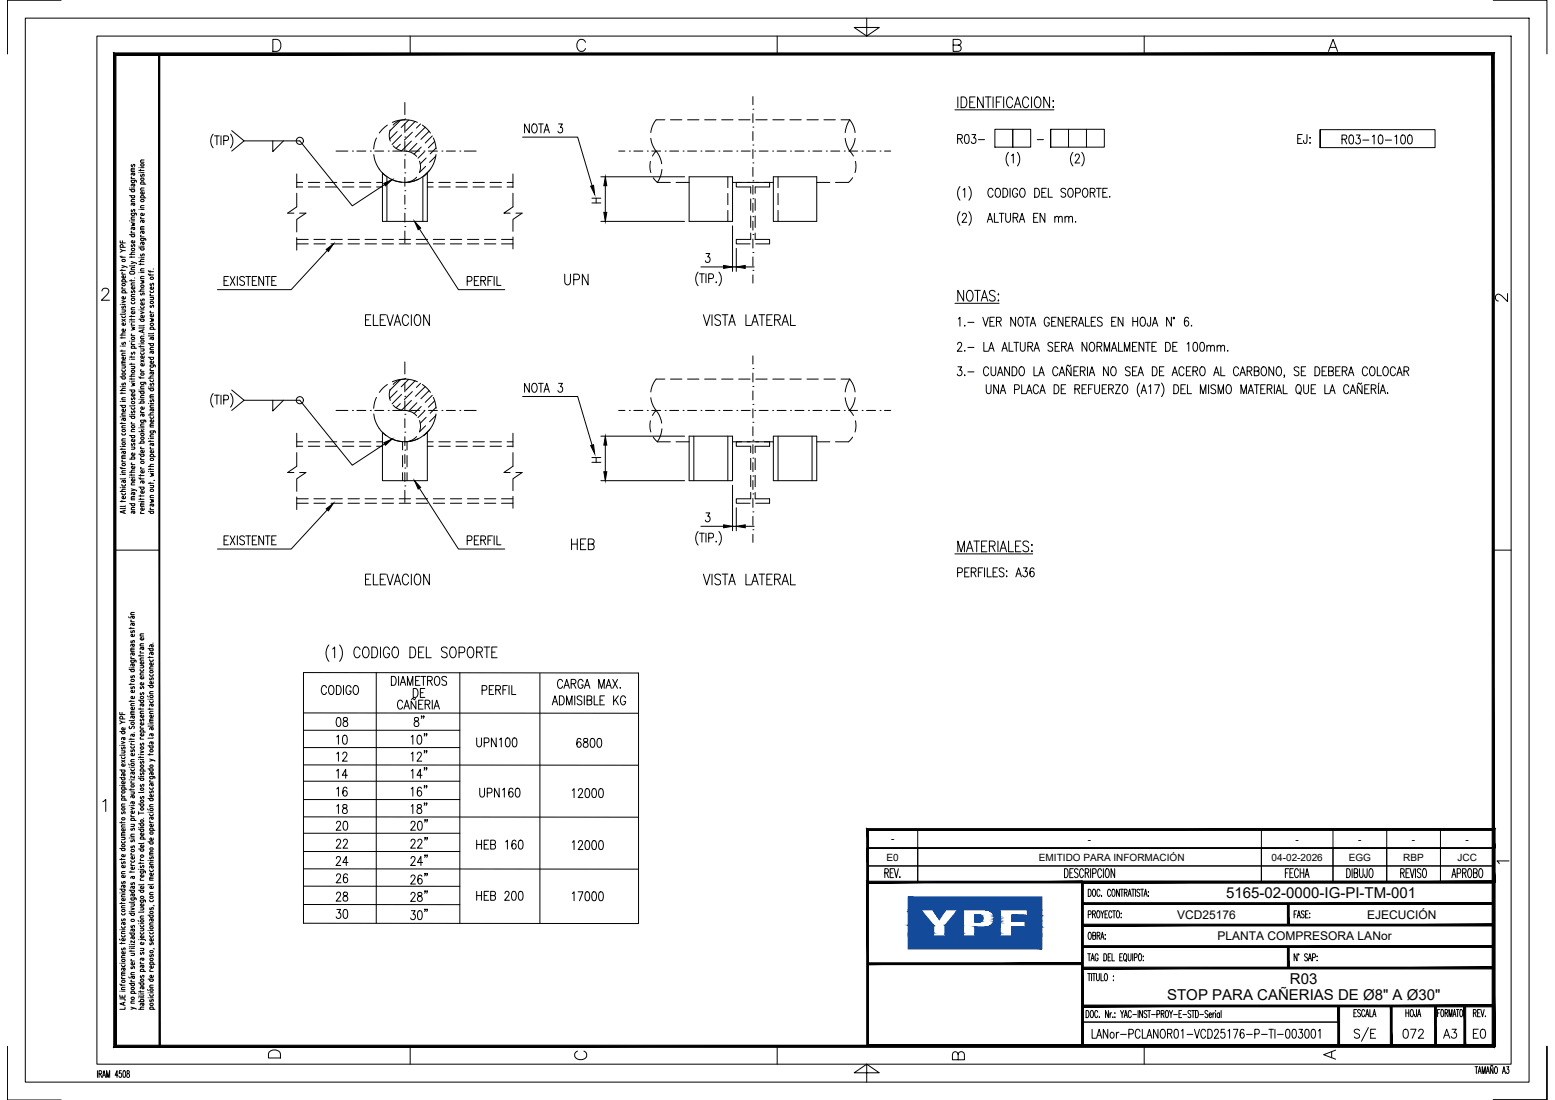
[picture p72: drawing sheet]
<svg xmlns="http://www.w3.org/2000/svg" width="420mm" height="297mm" viewBox="0 0 420 297" stroke-linecap="round" stroke-linejoin="round" font-family="sans-serif">
<defs><g id="words">
<g font-size="4.1">
<text x="331.3" y="242.6">5165-02-0000-IG-PI-TM-001</text>
<text x="348.6" y="265.8">R03</text>
<text x="315.4" y="270.2">STOP PARA CAÑERIAS DE Ø8&quot; A Ø30&quot;</text>
</g>
<g font-size="3.2">
<text x="318" y="248.1">VCD25176</text>
<text x="369.4" y="248.1">EJECUCIÓN</text>
<text x="329" y="253.9">PLANTA COMPRESORA LANor</text>
</g>
<g font-size="2.7">
<text x="240.7" y="227.5">-</text>
<text x="293.9" y="227.5">-</text>
<text x="350.1" y="227.5">-</text>
<text x="367" y="227.5">-</text>
<text x="381.5" y="227.5">-</text>
<text x="396" y="227.5">-</text>
<text x="239.5" y="232.4">E0</text>
<text x="280.7" y="232.4">EMITIDO PARA INFORMACIÓN</text>
<text x="343.6" y="232.4">04-02-2026</text>
<text x="364.4" y="232.4">EGG</text>
<text x="379.2" y="232.4">RBP</text>
<text x="393.8" y="232.4">JCC</text>
</g>
</g></defs>
<!-- layer: AESA-Existente -->
<g fill="none" stroke="#000" stroke-width=".27">
<path d="M101.7 37.3l-.5 1.2-.2 1.7M104.7 33.8l-1.4 1.1-.8 1M105.5 35.1l-.3 1.2 .3 1.8M106 33a8.6 8.6 0 0 1 6.8 0M106.2 39.4a4.5 4.5 0 0 0 3.8 1.4l1.1 .4 1.5 1M107.3 35.5l-2 2.1M108.2 39l-1.2 1.1M108.2 32.5l-2.9 2.8M108.5 36.5l-2.6 2.5M109.4 32.3l-1.7 .4-1.5 1.1M110.4 32.4l-2 2M111.2 38.1l-2.7 2.6"/>
<path d="M111.4 35.7l-2.2 2.2M112.2 32.8l-2.6 2.6M112.6 38.7l-2.2 2.2M113.6 33.5l-1.1 1.1M113.8 39.7l-1.9 1.9M114.1 33.8l1.4 1.1 .8 1M114.9 34.4l-2.7 2.6M116 35.4l-2.3 2.2M116.8 36.7l-1.9 1.9M117.1 37.3l.4 1.2 .3 1.7M117.5 38.2l-1.8 1.7M117.8 40l-1.6 1.6"/>
<path d="M175.9 37.3l.3 1.7 1.1 1.8-1 1.3M179.6 32.3h-2.3l-1.1 1.9-.3 1.6M181.2 32.3h3M185.8 32.3h3M190.4 32.3h3.1M195 32.3h3.1M199.6 32.3h3.1M204.2 32.3h3.1M208.8 32.3h3.1M213.4 32.3h3.1M218 32.3h3.1M222.6 32.3h3.1"/>
<path d="M227.2 32.3h2.4M228.4 37.3l.5 2.2 .7 1.3 1.1-1.8 .3-1.7M229.6 32.3l-.7 1.4-.5 2.1M229.6 32.3l1.1 1.9 .3 1.6M80.2 49.3h1.6M80.2 50.5h1.6M80.2 47v3.7M80.2 52.2v3.7l-2.5 1.7h1.7M81 57.6h1.7l-2.5 1.7v3.3M83.3 49.3h3.1M83.3 50.5h3.1M87.9 49.3h3.1"/>
<path d="M87.9 50.5h3.1M92.5 49.3h3.1M92.5 50.5h3.1M97.1 49.3h3.1M97.1 50.5h3.1M101 41.7a8.5 8.5 0 0 0 3.4 5.9M101.7 49.3h1.6M101.7 50.5h1.6M105.7 48.4l2.9 .8M111 49l-.2 .2M112.6 47.8l-1.5 1.1-1.7 .4M113.1 48.4l-2.9 .8"/>
<path d="M113.3 43.5l.3 1.3-.3 1.7M114.7 41l-1.8 1.7M115 44.9l-1.7 1.7M115.1 42.7l-1.5 1.5M115.5 49.3h1.6M115.5 50.5h1.6M116.1 45.9l-1.6 1.6M117.8 42.2l-1.7 1.6M117.8 41.7a8.5 8.5 0 0 1-3.4 5.9M118.6 49.3h3.1M118.6 50.5h3.1M123.2 49.3h3.1"/>
<path d="M123.2 50.5h3.1M127.8 49.3h3.1M127.8 50.5h3.1M132.4 49.3h3.1M132.4 50.5h3.1M137 49.3h1.6M137 50.5h1.6M138.6 52.2v3.7l-2.5 1.7h1.7M138.6 47v3.7M139.4 57.6h1.7l-2.5 1.7v3.2M175.7 43.6l-.1 1.5 .3 1.5M176.5 48l1.1 1.3"/>
<path d="M177.3 40.8l.8 1.3 .7 2.1M177.6 49.3h3.5M178.9 45.7l-.6 2.2-.7 1.4M182.7 49.3h3.5M197.9 49.3h2.5M201.9 49.3h7.1M202.7 49.3h-3.8v1.2h3.9v1.7M202.8 53.7v3.1M202.8 58.3v3.1M204 53.7v3.1M204 58.3v3.1M207.9 49.3v1.2h-3.9v1.7"/>
<path d="M220.7 49.3h3.5M229.6 40.8l1 1.3M230.4 48l-1.1 1.3h-3.6M231.1 43.6l.2 1.5-.3 1.5M80.2 64.7h3.1M80.2 65.9h3.1M80.2 64.2v3.3M84.8 64.7h3.1M84.8 65.9h3.1M89.4 64.7h3.1M89.4 65.9h3.1M94 64.7h3.1"/>
<path d="M94 65.9h3.1M98.6 64.7h3.1M98.6 65.9h3.1M103.3 64.7h3M103.3 65.9h3M107.9 64.7h3M107.9 65.9h3M112.5 64.7h3M112.5 65.9h3M117.1 64.7h3M117.1 65.9h3M121.7 64.7h3.1"/>
<path d="M121.7 65.9h3.1M126.3 64.7h3.1M126.3 65.9h3.1M130.9 64.7h3.1M130.9 65.9h3.1M135.5 64.7h3.1M135.5 65.9h3.1M138.6 64v3.2M202.8 62.9v1.8h-3.9v1.2h3.8M204 62.9v1.8h3.9v1.2h-3.7M80.2 117v3.7M80.2 119.3h1.6"/>
<path d="M83.3 119.3h3.1M87.9 119.3h3.1M92.5 119.3h3.1M97.1 119.3h3.1M101 111.8a8.5 8.5 0 0 0 3.4 5.9M101.7 107.3l-.5 1.2-.2 1.8M101.7 119.3h1.6M104.7 103.8l-1.4 1.1-.8 1.1M105.5 105.1l-.3 1.2 .3 1.8M105.7 118.5l2.9 .8M106 103.1a8.3 8.3 0 0 1 6.8 0M106.2 109.4a4.5 4.5 0 0 0 3.8 1.5l1.6 .5 1 .9"/>
<path d="M107.3 105.6l-2 2M108.2 109l-1.2 1.1M108.2 102.6l-2.9 2.8M108.5 106.5l-2.6 2.6M109.4 102.4l-1.7 .3-1.5 1.1M110.4 102.4l-2 2.1M111 119l-.2 .2M111.2 108.1l-2.7 2.7M111.4 105.7l-2.2 2.2M112.2 102.8l-2.6 2.6M112.6 117.9l-1.5 1.1-1.7 .3M112.6 108.8l-2.2 2.2"/>
<path d="M113.1 118.4l-1.3 .6-1.6 .3M113.3 113.6l.3 1.2-.3 1.8M113.6 103.5l-1.1 1.1M113.8 109.8l-1.9 1.9M114.1 103.8l1.4 1.1 .8 1.1M114.7 111l-1.8 1.8M114.9 104.4l-2.7 2.6M115 115l-1.7 1.6M115.1 112.7l-1.5 1.6M115.5 119.3h1.6M116 105.5l-2.3 2.2M116.1 116l-1.6 1.6"/>
<path d="M116.8 106.8l-1.9 1.9M117.1 107.3l.4 1.2 .3 1.7M117.5 108.2l-1.8 1.7M117.8 112.2l-1.7 1.7M117.8 111.8a8.5 8.5 0 0 1-3.4 5.9M117.8 110l-1.6 1.6M118.6 119.3h3.1M123.2 119.3h3.1M127.8 119.3h3.1M132.4 119.3h3.1M137 119.3h1.6M138.6 117v3.7"/>
<path d="M175.7 113.6l-.1 1.6 .3 1.5M175.9 107.4l.3 1.6 1.1 1.8-1 1.4M176.5 118l1.1 1.3M177.3 110.8l.8 1.3 .7 2.2M177.6 119.3h3.5M178.9 115.8l-.6 2.2-.7 1.3M179.6 102.4h-2.3l-1.1 1.8-.3 1.6M181.2 102.4h3M182.7 119.3h3.5M185.8 102.4h3M190.4 102.4h3.1M195 102.4h3.1"/>
<path d="M197.9 119.3h2.5M199.6 102.4h3.1M201.9 119.3h7.1M202.7 119.3h-3.8v1.2h3.9v1.7M204.2 102.4h3.1M207.9 119.3v1.2h-3.9v1.7M208.8 102.4h3.1M213.4 102.4h3.1M218 102.4h3.1M220.7 119.3h3.5M222.6 102.4h3.1M227.2 102.4h2.4"/>
<path d="M229.6 102.4l-.7 1.3-.5 2.1M229.6 102.4l1.1 1.8 .3 1.6M229.6 110.8l1 1.4M230.4 118l-1.1 1.3h-3.6M231 107.4l-.3 1.6-1.1 1.8-.7-1.3-.5-2.1M231.1 113.6l.2 1.6-.3 1.5M80.2 122.2v3.7l-2.5 1.7h1.7M80.2 134.2v3.4M80.2 120.5h1.6M80.2 134.7h3.1M80.2 135.9h3.1M81 127.6h1.7l-2.5 1.7v3.4"/>
<path d="M83.3 120.5h3.1M84.8 134.7h3.1M84.8 135.9h3.1M87.9 120.5h3.1M89.4 134.7h3.1M89.4 135.9h3.1M92.5 120.5h3.1M94 134.7h3.1M94 135.9h3.1M97.1 120.5h3.1M98.6 134.7h3.1M98.6 135.9h3.1"/>
<path d="M101.7 120.5h1.6M103.3 134.7h3M103.3 135.9h3M107.9 134.7h3M107.9 135.9h3M112.5 134.7h3M112.5 135.9h3M115.5 120.5h1.6M117.1 134.7h3M117.1 135.9h3M118.6 120.5h3.1M121.7 134.7h3.1"/>
<path d="M121.7 135.9h3.1M123.2 120.5h3.1M126.3 134.7h3.1M126.3 135.9h3.1M127.8 120.5h3.1M130.9 134.7h3.1M130.9 135.9h3.1M132.4 120.5h3.1M135.5 134.7h3.1M135.5 135.9h3.1M137 120.5h1.6M138.6 122.2v3.7l-2.5 1.7h1.7"/>
<path d="M138.6 134v3.3M139.4 127.6h1.7l-2.5 1.7v3.2M202.8 133v1.7h-3.9v1.2h3.8M202.8 123.8v3M202.8 128.4v3M204 123.8v3M204 128.4v3M204 133v1.7h3.9v1.2h-3.7"/>
</g>
<!-- layer: AESA-Soportes -->
<g fill="none" stroke="#000" stroke-width=".27">
<path d="M103.3 46.7v13.1h12.2v-13.1M103.3 46.7a8.5 8.5 0 0 0 12.2 0M104.5 47.7v12.1M114.3 47.7v12.1M186.2 47.7h11.7v12.1h-11.7zM196.7 47.7v3M196.7 52.2v3.1M196.7 56.8v3M209 47.7h11.7v12.1h-11.7zM210.2 47.7v3M210.2 52.2v3.1M210.2 56.8v3"/>
<path d="M103.3 116.8v13h12.2v-13M103.3 116.7a8.5 8.5 0 0 0 12.2 0M108.8 119.3v2.2M110 119.3v2.2M186.2 117.8h11.7v12h-11.7zM187.5 117.8v12M196.7 117.8v12M209 117.8h11.7v12h-11.7zM210.2 117.8v12M219.4 117.8v12M108.8 123v3.1M108.8 127.6v2.2"/>
<path d="M110 123v3.1M110 127.6v2.2"/>
</g>
<!-- layer: AESA-Ejes -->
<g fill="none" stroke="#000" stroke-width=".27">
<path d="M109.4 32.2h.1M109.4 37h.1M109.4 27.7v3.3M109.4 33.4v2.4M109.4 38.2v2.4M203.4 29.5h.1M203.4 34.3h.1M203.4 39.2h.1M203.4 26.1v2.2M203.4 30.7v2.4M203.4 35.5v2.5M90.8 40.8h3.2"/>
<path d="M95.2 40.8h.1M96.4 40.8h2.4M100.1 40.8h.1M101.3 40.8h2.4M104.9 40.8h.1M106.1 40.8h2.4M109.4 41.8h.1M109.4 46.7h.1M109.4 51.5h.1M109.4 56.4h.1M109.4 43v2.5M109.4 47.9v2.4"/>
<path d="M109.4 52.7v2.4M109.4 57.6v2.4M109.7 40.8h.1M110.9 40.8h2.5M114.6 40.8h.1M115.8 40.8h2.4M119.4 40.8h.1M120.6 40.8h2.4M124.2 40.8h.1M125.5 40.8h3.2M167.2 40.8h1.6M170.1 40.8h.1"/>
<path d="M171.3 40.8h2.4M174.9 40.8h.1M176.1 40.8h2.4M179.7 40.8h.1M181 40.8h2.4M184.6 40.8h.1M185.8 40.8h2.4M189.4 40.8h.1M190.6 40.8h2.4M194.2 40.8h.1M195.5 40.8h2.4M199.1 40.8h.1"/>
<path d="M200.3 40.8h2.4M203.4 44h.1M203.4 48.8h.1M203.4 53.7h.1M203.4 58.5h.1M203.4 40.4v2.4M203.4 45.2v2.4M203.4 50v2.5M203.4 54.9v2.4M203.4 59.7v2.4M203.9 40.8h.1M205.1 40.8h2.4"/>
<path d="M208.8 40.8h.1M210 40.8h2.4M213.6 40.8h.1M214.8 40.8h2.4M218.4 40.8h.1M219.6 40.8h2.5M223.3 40.8h.1M224.5 40.8h2.4M228.1 40.8h.1M229.3 40.8h2.4M232.9 40.8h.1M234.1 40.8h2.5"/>
<path d="M237.8 40.8h.1M239 40.8h1.7M109.4 61.2h.1M109.4 62.4v3.2M203.4 63.3h.1M203.4 68.2h.1M203.4 73h.1M203.4 64.6v2.4M203.4 69.4v2.4M203.4 74.2v2.2M109.4 97.7v3.3M203.4 99.5h.1"/>
<path d="M203.4 96.1v2.2M90.8 110.8h3.2M95.2 110.8h.1M96.4 110.8h2.4M100.1 110.8h.1M101.3 110.8h2.4M104.9 110.8h.1M106.1 110.8h2.4M109.4 102.2h.1M109.4 107h.1M109.4 111.9h.1M109.4 116.7h.1"/>
<path d="M109.4 103.4v2.4M109.4 108.3v2.4M109.4 113.1v2.4M109.4 117.9v2.4M109.7 110.8h.1M110.9 110.8h2.5M114.6 110.8h.1M115.8 110.8h2.4M119.4 110.8h.1M120.6 110.8h2.4M124.2 110.8h.1M125.5 110.8h3.2"/>
<path d="M167.2 110.8h1.6M170.1 110.8h.1M171.3 110.8h2.4M174.9 110.8h.1M176.1 110.8h2.4M179.7 110.8h.1M181 110.8h2.4M184.6 110.8h.1M185.8 110.8h2.4M189.4 110.8h.1M190.6 110.8h2.4M194.2 110.8h.1"/>
<path d="M195.5 110.8h2.4M199.1 110.8h.1M200.3 110.8h2.4M203.4 104.4h.1M203.4 109.2h.1M203.4 114h.1M203.4 118.9h.1M203.4 100.7v2.5M203.4 105.6v2.4M203.4 110.4v2.4M203.4 115.2v2.5M203.9 110.8h.1"/>
<path d="M205.1 110.8h2.4M208.8 110.8h.1M210 110.8h2.4M213.6 110.8h.1M214.8 110.8h2.4M218.4 110.8h.1M219.6 110.8h2.5M223.3 110.8h.1M224.5 110.8h2.4M228.1 110.8h.1M229.3 110.8h2.4M232.9 110.8h.1"/>
<path d="M234.1 110.8h2.5M237.8 110.8h.1M239 110.8h1.7M109.4 121.5h.1M109.4 126.4h.1M109.4 131.2h.1M109.4 122.8v2.4M109.4 127.6v2.4M109.4 132.4v3.3M203.4 123.7h.1M203.4 128.6h.1M203.4 133.4h.1"/>
<path d="M203.4 138.2h.1M203.4 120.1v2.4M203.4 124.9v2.4M203.4 129.8v2.4M203.4 134.6v2.4M203.4 139.4v2.4M203.4 143.1h.1M203.4 144.3v2.2"/>
</g>
<!-- layer: AESA-Cotas -->
<g fill="none" stroke="#000" stroke-width=".27">
<path d="M57.6 36.2a2.88 2.88 0 0 0 0 3.7M58 36.7h1.2M58.6 36.7v2.4M59.7 36.7v2.4M60.5 37.9l1.1-.1 .1-.3-.1-.7-1.1-.1v2.4M62.3 36.2a2.95 2.95 0 0 1 0 3.7M62.6 35.3l3.4 2.7-3.4 2.8M66 38h15l14.2 17.6 8.7-5.7M73.7 38v2.9l2.9-2.9M141.2 37h14.9l3.9 13.2M143 33.5v2.4l-1.3-2.4v2.4M144 33.6l.2-.1a1.3 1.3 0 0 1 1 .9 1.3 1.3 0 0 1-.4 1.4l-.2 .1a1.31 1.31 0 0 1-1-1 1.31 1.31 0 0 1 .4-1.3z"/>
<path d="M145.5 33.5h1.3M146.2 33.5v2.4M147 35.9l.7-2.4 .7 2.4M147.3 35.1h.9M150.9 33.5h1.1l-.6 .9a.72 .72 0 0 1 .6 1.1 .72 .72 0 0 1-1.3-.1M159.9 54.8h2.4M159.9 53.5h2.4M161.1 53.5v1.3M162.3 47.7h22.7M162.3 59.8h22.7M163.6 50.2v7.1M60.5 75.8h.8"/>
<path d="M61.7 74.7h-1.2v2.4h1.2M62.2 74.7l1.3 2.4M63.5 74.7l-1.3 2.4M64.1 74.7v2.4M66.1 75a.65 .65 0 0 0-.9-.3 .65 .65 0 0 0-.3 .8l1 .5a.66 .66 0 0 1-.2 1.1 .66 .66 0 0 1-.9-.4M66.4 74.7h1.3M67.1 74.7v2.4M68.2 75.8h.7M69.4 74.7h-1.2v2.4h1.2M71.2 74.7v2.4l-1.3-2.4v2.4M71.7 74.7h1.3M72.3 74.7v2.4"/>
<path d="M73.4 75.8h.8M74.6 74.7h-1.2v2.4h1.2M88.4 67.6l-9.7 10.6h-19.9M113.3 61.8l10.6 16.4h12.5M126.2 75.9h.9a.66 .66 0 0 0 .5-.6 .66 .66 0 0 0-.5-.6h-.9v2.4M128.2 75.8h.7M129.4 74.7h-1.2v2.4h1.2M129.9 75.8l1.1-.1 .2-.4-.2-.5-1.1-.1v2.4M130.6 75.8l.6 1.3M131.8 75.8h.8M133.1 74.7h-1.3v2.4M133.5 74.7v2.4"/>
<path d="M134.3 74.7v2.4h1.1M188.6 73.5a2.89 2.89 0 0 0 0 3.7M189 73.9h1.3M189.4 72.1h6.1M189.7 73.9v2.5M190.8 68.5h1l-.6 .9a.71 .71 0 0 1 .6 1.1 .71 .71 0 0 1-1.2-.1M190.8 73.9v2.5M191.5 75.2l1.1-.1 .2-.4-.2-.6-1.1-.2v2.5M193.4 76.2h.2zM194.2 73.5a2.89 2.89 0 0 1 0 3.7M197.9 61v12.3M197.9 72.1h1"/>
<path d="M198.9 67.1v6.2M201.4 72.1h2.4M57.6 106.3a2.88 2.88 0 0 0 0 3.6M58 106.7h1.2M58.6 106.7v2.4M59.7 106.7v2.4M60.5 108h.8l.4-.5a.65 .65 0 0 0-.4-.8h-.8v2.4M62.3 106.3a2.95 2.95 0 0 1 0 3.6M62.6 105.3l3.4 2.8-3.4 2.7M66 108.1h15l14.2 17.5 8.7-5.7M73.7 108.1v2.9l2.9-2.9M141.2 107.1h14.9l3.9 13.1"/>
<path d="M143 103.5v2.4l-1.3-2.4v2.4M144 103.6l.2-.1a1.3 1.3 0 0 1 1 1 1.3 1.3 0 0 1-.4 1.3l-.2 .1a1.31 1.31 0 0 1-1-.9 1.31 1.31 0 0 1 .4-1.4zM145.5 103.5h1.3M146.2 103.5v2.4M147 105.9l.7-2.4 .7 2.4M147.3 105.1h.9M150.9 103.5h1.1l-.6 .9a.71 .71 0 0 1 .6 1.1 .71 .71 0 0 1-1.3 0M162.3 117.8h22.7M88.4 137.7l-9.7 10.6h-19.9M113.3 131.9l10.6 16.4h12.5M159.9 124.8h2.4M159.9 123.6h2.4"/>
<path d="M161.1 123.6v1.2M162.3 129.8h22.7M163.6 120.2v7.2M190.8 138.5h1l-.6 .9a.71 .71 0 0 1 .6 1.1 .71 .71 0 0 1-1.2-.1M197.9 131v12.3M198.9 137.1v6.2M60.5 145.8h.8M61.7 144.7h-1.2v2.4h1.2M62.2 144.7l1.3 2.4M63.5 144.7l-1.3 2.4M64.1 144.7v2.4M66.1 145a.65 .65 0 0 0-.9-.3 .65 .65 0 0 0-.3 .8l1 .6a.66 .66 0 0 1-.2 1 .66 .66 0 0 1-.9-.3"/>
<path d="M66.4 144.7h1.3M67.1 144.7v2.4M68.2 145.8h.7M69.4 144.7h-1.2v2.4h1.2M71.2 144.7v2.4l-1.3-2.4v2.4M71.7 144.7h1.3M72.3 144.7v2.4M73.4 145.8h.8M74.6 144.7h-1.2v2.4h1.2M126.2 146l1.1-.2 .2-.3-.2-.7-1.1-.1v2.4M128.2 145.8h.7M129.4 144.7h-1.2v2.4h1.2"/>
<path d="M129.9 145.8l1.1-.1 .2-.3-.1-.5-.4-.2h-.8v2.4M130.6 145.8l.6 1.3M131.8 145.8h.8M133.1 144.7h-1.3v2.4M133.5 144.7v2.4M134.3 144.7v2.4h1.1M188.6 143.5a2.88 2.88 0 0 0 0 3.7M189 144h1.3M189.4 142.1h6.1M189.7 144v2.4M190.8 144v2.4M191.5 145.3l1.1-.2 .2-.3-.2-.7-1.1-.1v2.4"/>
<path d="M193.5 146.2v.2zM194.2 143.5a2.88 2.88 0 0 1 0 3.7M197.9 142.1h1M201.4 142.1h2.4"/>
<circle cx="81" cy="38" r=".96"/>
<circle cx="81" cy="108.1" r=".96"/>
</g>
<g fill="#000" stroke="#000" stroke-width=".27">
<path d="M103.7 49.5l2.2-1-1.8 1.7zM159.6 50.3l.8-.3 .3 2.5zM163.6 47.7l.4 2.5h-.8zM163.2 57.3h.8l-.4 2.5zM88.1 67.4l2-1.5-1.4 2zM112 59.8l1.7 1.8-.7 .4zM195.5 71.7l2.4 .4-2.4 .4zM198.9 72.1l2.5-.4v.8zM103.7 119.6l2.2-1-1.8 1.6zM88.1 137.4l2-1.5-1.4 2.1zM112 129.8l1.7 1.8-.7 .5zM159.6 120.3l.8-.2 .3 2.4z"/>
<path d="M163.6 117.8l.4 2.4h-.8zM163.2 127.4h.8l-.4 2.4zM195.5 141.7l2.4 .4-2.4 .4zM198.9 142.1l2.5-.4v.8z"/>
</g>
<!-- layer: AESA-Simbologia -->
<g fill="none" stroke="#000" stroke-width=".27">
<path d="M268.8 34.9h4.8v4.8h-4.8zM273.6 34.9h4.9v4.8h-4.9zM280.3 37.7h1.6M283.9 34.9v4.8v-4.8h14.5v4.8h-14.5M288.7 34.9v4.8M293.6 34.9v4.8M356.7 35v4.9v-4.9h31.1v4.9h-31.1M82 181.6l90.5 .1v67.7l-90.5-.1zM82 192.5l90.5 .1M82 197.2h42.2M101.7 181.6v67.7M124.2 181.6v67.8"/>
<path d="M145.9 181.8v67.6M82 206.6h90.5M82 201.9h42.2M82 211h42.2M82 215.9h42.2M82 220.6l90.5 .1M82 234.6l90.5 .1M82 225h42.2M82 229.9h42.2M82 239.3h42.2M82 244.2l42.2 .1"/>
</g>
<!-- layer: AESA-Textos-02 -->
<g fill="none" stroke="#000" stroke-width=".27">
<path d="M258.7 37.5l1.1-.1 .2-.4-.2-.6-1.1-.1v2.4M259.4 37.5l.6 1.2M260.9 36.4l.4-.1a1.58 1.58 0 0 1 0 2.4h-.2a1.8 1.8 0 0 1-.2-2.3zM262.6 36.3h1l-.5 .9a.72 .72 0 0 1 .6 1.1 .72 .72 0 0 1-1.3 0M264.4 37.7h1.6M350.6 37.5h.8M351.9 36.3h-1.3v2.4h1.3M353.1 36.3v1.9l-.1 .4h-.6l-.2-.7M353.9 37.2h.2zM354 38.5v.2zM362.6 37.6l1.1-.1 .2-.4-.2-.5-1.1-.1v2.4M363.3 37.6l.6 1.3"/>
<path d="M364.7 36.6l.5-.1a1.58 1.58 0 0 1 0 2.4h-.2a1.77 1.77 0 0 1-.3-2.3zM366.5 36.5h1l-.6 .9a.72 .72 0 0 1 .6 1.1 .72 .72 0 0 1-1.2-.1M368.2 37.8h1.7M370.8 36.9l.5-.4v2.4M372.7 36.6l.4-.1a1.58 1.58 0 0 1 0 2.4h-.2a1.8 1.8 0 0 1-.2-2.3zM374.3 37.8h1.7M376.9 36.9l.5-.4v2.4M378.7 36.6l.5-.1a1.58 1.58 0 0 1 0 2.4h-.2a1.8 1.8 0 0 1-.3-2.3zM380.6 36.6l.4-.1a1.58 1.58 0 0 1 0 2.4h-.1a1.8 1.8 0 0 1-.3-2.3zM259.4 50.4a2.95 2.95 0 0 0 0 3.7M259.4 57.2a2.95 2.95 0 0 0 0 3.6M260 58.2l.4-.6h.4l.3 .5-.2 .8-1 1.1h1.3"/>
<path d="M260.2 51.3l.5-.5v2.5M261.8 50.4a2.95 2.95 0 0 1 0 3.7M261.8 57.2a2.95 2.95 0 0 1 0 3.6M267 59.2h.9M268.3 51.4a.65 .65 0 0 0-1-.4 1.61 1.61 0 0 0 .2 2.3 .71 .71 0 0 0 .8-.6M268.7 57.6v2.4h1.1M269.2 51l.2-.2a1.3 1.3 0 0 1 1 1 1.3 1.3 0 0 1-.4 1.3l-.2 .2a1.32 1.32 0 0 1-1-1 1.32 1.32 0 0 1 .4-1.3zM270 57.6h1.3M270.6 57.6v2.4M271 50.8a1.28 1.28 0 0 1 1.3 .9 1.28 1.28 0 0 1-.4 1.4l-.9 .2zM271.7 57.6v1.7a.65 .65 0 0 0 .7 .7 .65 .65 0 0 0 .6-.7v-1.7M272.5 41.1a2.88 2.88 0 0 0 0 3.7"/>
<path d="M272.9 50.8v2.5M273.3 42l.5-.4v2.4M273.7 58.8l1.2-.2 .1-.3-.1-.6-1.2-.1v2.4M274.4 58.8l.6 1.2M274.9 41.1a2.95 2.95 0 0 1 0 3.7M275 51.4a.71 .71 0 0 0-.9-.5 .71 .71 0 0 0-.5 .9v.5a.72 .72 0 0 0 .7 1 .72 .72 0 0 0 .7-1h-.5M275.7 59.2h.9M275.9 51l.2-.2a1.3 1.3 0 0 1 1 1 1.3 1.3 0 0 1-.5 1.3l-.2 .2a1.32 1.32 0 0 1-1-1 1.32 1.32 0 0 1 .5-1.3zM279.3 58.8h.7M279.6 50.8a1.28 1.28 0 0 1 1.3 .9 1.28 1.28 0 0 1-.4 1.4l-.9 .2zM280.5 57.6h-1.2v2.4h1.2M281.5 52h.7"/>
<path d="M282.3 57.6v2.4l-1.3-2.4v2.4M282.7 50.8h-1.2v2.5h1.2M283.3 50.8v2.5h1.1M285 58.9l.5-.5 .4 .1 .1 1.5M285 58.4v1.6M286 58.9l.5-.5 .4 .1 .1 1.5M287.8 58.9l.4-.5 .5 .1 .1 1.5M287.8 58.4v1.6M288 51.2a.65 .65 0 0 0-.9-.4 .65 .65 0 0 0-.4 .9l1.1 .5a.66 .66 0 0 1-.2 1 .66 .66 0 0 1-.9-.3M288.8 58.9l.4-.5 .5 .1 .1 1.5M288.9 51l.2-.2a1.3 1.3 0 0 1 .9 1 1.3 1.3 0 0 1-.4 1.3l-.2 .2a1.32 1.32 0 0 1-1-1 1.32 1.32 0 0 1 .5-1.3zM289.9 41.1a2.88 2.88 0 0 0 0 3.7"/>
<path d="M290.5 42.2l.4-.6 .6 .1 .2 .3-.3 .8-1 1.2h1.3M290.6 52.1l1.1-.1 .2-.3-.1-.6-.4-.3h-.8v2.5M290.6 59.8v.2zM292.3 41.1a2.88 2.88 0 0 1 0 3.7M292.8 51l.2-.2a1.3 1.3 0 0 1 1 1 1.3 1.3 0 0 1-.4 1.3l-.2 .2a1.3 1.3 0 0 1-1-1 1.3 1.3 0 0 1 .4-1.3zM294.6 52l1.1-.1 .2-.4-.1-.4-.4-.3h-.8v2.5M295.2 52l.7 1.3M296.2 50.8h1.3M296.9 50.8v2.5M298 52h.7M299.2 50.8h-1.2v2.5h1.2M299.8 53v.3z"/>
<path d="M266.8 60l.7-2.4 .7 2.4M275.4 60l.8-2.4 .7 2.4M258.7 93l.4-.6 .6 .1 .1 .4-.2 .8-.9 1.2h1.2M258.8 99h1l-.5 1a.71 .71 0 0 1 .6 1.1 .71 .71 0 0 1-1.2-.1M258.9 86.1l.5-.4v2.4M260.7 94.6v.3zM260.7 87.8v.3zM261.5 93.8h1.7M261.5 87h1.7M265.6 85.7l.7 2.4 .7-2.4M265.8 92.4v2.5h1.1M267.1 94.9l.8-2.5 .7 2.5"/>
<path d="M267.1 99.6a.71 .71 0 0 0-.9-.5 .71 .71 0 0 0-.5 .9v.5a.71 .71 0 0 0 .6 .9 .71 .71 0 0 0 .8-.5M267.4 94.1h.9M267.5 86.8h.7M267.8 99v1.8a.64 .64 0 0 0 .6 .7 .64 .64 0 0 0 .6-.7v-1.8M268.7 85.7h-1.2v2.4h1.2M269.2 86.8l1.1-.1 .2-.3-.2-.6-1.1-.1v2.4M269.9 86.8l.6 1.3M270.7 94.9l.8-2.5 .7 2.5M271 94.1h.9M272.6 92.4v2.5h1.1M272.8 99v2.5l-1.3-2.5v2.5M273.5 99a1.3 1.3 0 0 1 1.3 .9 1.3 1.3 0 0 1-.4 1.5l-.9 .1z"/>
<path d="M273.9 92.4h1.3M274.4 85.7v2.4l-1.3-2.4v2.4M274.6 92.4v2.5M275.4 85.8l.2-.1a1.32 1.32 0 0 1 1 .9 1.32 1.32 0 0 1-.4 1.4l-.2 .1a1.32 1.32 0 0 1-1-1 1.32 1.32 0 0 1 .4-1.3zM275.7 92.4v1.8a.65 .65 0 0 0 .6 .7 .65 .65 0 0 0 .7-.7v-1.8M275.7 99.2l.2-.2a1.32 1.32 0 0 1 1 1 1.32 1.32 0 0 1-.5 1.4l-.2 .1a1.3 1.3 0 0 1-.9-1 1.3 1.3 0 0 1 .4-1.3zM276.9 85.7h1.3M277.5 85.7v2.4M277.7 93.6l1.1-.1 .2-.4-.2-.6-1.1-.1v2.5M278.4 88.1l.7-2.4 .7 2.4M278.4 93.6l.6 1.3M278.6 87.3h1"/>
<path d="M279.4 94.9l.7-2.5 .8 2.5M279.4 99v2.5h1.1M279.7 94.1h.9M283.5 86.2a.71 .71 0 0 0-.9-.5 .71 .71 0 0 0-.4 .9v.6a.72 .72 0 0 0 .6 .9 .72 .72 0 0 0 .7-.9h-.4M284.2 86.8h.7M284.4 92.8a.69 .69 0 0 0-.7-.4 .69 .69 0 0 0-.6 .6l.2 .4 1 .4 .1 .7a.75 .75 0 0 1-1.3 0M285.1 93.6h.7M285.4 85.7h-1.2v2.4h1.2M285.8 99.6a.72 .72 0 0 0-.9-.5 .72 .72 0 0 0-.5 .9v.5a.72 .72 0 0 0 .6 .9 .72 .72 0 0 0 .8-.5M286.3 92.4h-1.2v2.5h1.2M286.9 93.6l1.1-.1 .1-.4-.1-.6-1.1-.1v2.5M287.2 85.7v2.4l-1.3-2.4v2.4"/>
<path d="M287.5 93.6l.6 1.3M288 86.8h.7M288.5 94.9l.7-2.5 .8 2.5M288.8 94.1h.9M289.1 85.7h-1.1v2.4h1.1M289.3 98.6l-.2 .3-.6-.3-.3 .3M289.4 99.3v2.2l-1.3-2.2v2.2M289.7 86.8l1.1-.1 .2-.3-.2-.6-1.1-.1v2.4M290.3 86.8l.7 1.3M291.4 88.1l.7-2.4 .7 2.4M291.4 99h-1.2v2.5h1.2M291.6 87.3h.9"/>
<path d="M293.3 85.7v2.4h1.1M293.7 92.4v2.5l-1.3-2.5v2.5M293.8 99v2.5M294.7 92.5l.2-.1a1.32 1.32 0 0 1 1 1 1.32 1.32 0 0 1-.5 1.3l-.2 .2a1.32 1.32 0 0 1-1-1 1.32 1.32 0 0 1 .5-1.4zM294.9 86.8h.7M296.1 85.7h-1.2v2.4h1.2M296.4 93.6l1.1-.1 .2-.4-.2-.6-1.1-.1v2.5M297.1 93.6l.6 1.3M297.8 86a.68 .68 0 0 0-.7-.4 .68 .68 0 0 0-.6 .6l.2 .4 .9 .4 .2 .7a.76 .76 0 0 1-1.3 0M298.4 94.9v-2.5l.7 2.5 .7-2.5v2.5M299.5 99v2.5l-1.3-2.5v2.5M300.3 94.9l.7-2.5 .8 2.5"/>
<path d="M300.4 86.8h.7M300.5 99.2l.2-.2a1.32 1.32 0 0 1 1 1 1.32 1.32 0 0 1-.5 1.4l-.2 .1a1.3 1.3 0 0 1-1-1 1.3 1.3 0 0 1 .5-1.3zM300.6 94.1h.9M301.6 85.7h-1.2v2.4h1.2M302.2 92.4v2.5h1.1M303.4 85.7v2.4l-1.3-2.4v2.4M303.8 94.9v-2.5l.7 2.5 .8-2.5v2.5M305.4 99.4a.68 .68 0 0 0-.8-.4 .68 .68 0 0 0-.5 .6l.1 .4 1 .4 .2 .7a.76 .76 0 0 1-1.3 0M306 93.6h.7M306.1 86.8h1.3M306.1 85.7v2.4M307.2 92.4h-1.2v2.5h1.2"/>
<path d="M307.2 99h-1.2v2.5h1.2M307.4 85.7v2.4M308.4 85.8l.2-.1a1.32 1.32 0 0 1 1 .9 1.32 1.32 0 0 1-.5 1.4l-.2 .1a1.32 1.32 0 0 1-1-1 1.32 1.32 0 0 1 .5-1.3zM309.1 92.4v2.5l-1.3-2.5v2.5M309.5 92.4h1.3M310.2 92.4v2.5M310.9 85.7v1.8l-.2 .5h-.5l-.2-.7M311.3 93.6h.7M311.4 88.1l.7-2.4 .7 2.4M311.4 99a1.29 1.29 0 0 1 1.3 .9 1.29 1.29 0 0 1-.4 1.5l-.9 .1zM311.6 87.3h.9M312.5 92.4h-1.2v2.5h1.2"/>
<path d="M314.5 99h-1.2v2.5h1.2M314.9 92.4a1.3 1.3 0 0 1 1.4 .8 1.3 1.3 0 0 1-.4 1.5l-1 .2zM316.5 85.7v2.4l-1.3-2.4v2.4M316.9 93.6h.7M317 85.7h.3v.3h-.3zM318.1 92.4h-1.2v2.5h1.2M319.9 99.6a.65 .65 0 0 0-1-.4 1.6 1.6 0 0 0 .2 2.3 .67 .67 0 0 0 .8-.6M320.8 92.9l.4-.5v2.5M321.1 86a.52 .52 0 0 0-.8-.2l-.2 .3a1.6 1.6 0 0 0 .5 2 .71 .71 0 0 0 .6-.9 .71 .71 0 0 0-.9-.5l-.3 .6M321.8 99h-1.2v2.5h1.2M321.9 87.8v.3zM322.6 92.5l.4-.1a1.58 1.58 0 0 1 0 2.5h-.1a1.8 1.8 0 0 1-.3-2.4z"/>
<path d="M324.4 92.5l.5-.1a1.54 1.54 0 0 1 0 2.5h-.2a1.8 1.8 0 0 1-.3-2.4zM324.5 99.2l.2-.2a1.32 1.32 0 0 1 1 1 1.32 1.32 0 0 1-.4 1.4l-.2 .1a1.3 1.3 0 0 1-1-1 1.3 1.3 0 0 1 .4-1.3zM326.1 93.7l.5-.5 .4 .2 .1 1.5M326.1 93.2v1.7M327.1 93.7l.5-.5 .4 .2 .1 1.5M328.9 93.7l.4-.5 .5 .2 .1 1.5M328.9 93.2v1.7M329.9 93.7l.4-.5 .5 .2 .1 1.5M329.9 99v2.5h1.1M331.7 94.6v.3zM334.7 99.6a.71 .71 0 0 0-.9-.5 .71 .71 0 0 0-.5 .9v.5a.71 .71 0 0 0 .5 .9 .71 .71 0 0 0 .9-.5M341.1 99.2l.2-.2a1.32 1.32 0 0 1 1 1 1.32 1.32 0 0 1-.5 1.4l-.1 .1a1.29 1.29 0 0 1-1-1 1.29 1.29 0 0 1 .4-1.3z"/>
<path d="M344.1 99v2.5l-1.2-2.5v2.5M345.2 99.2l.2-.2a1.32 1.32 0 0 1 1 1 1.32 1.32 0 0 1-.5 1.4l-.2 .1a1.3 1.3 0 0 1-1-1 1.3 1.3 0 0 1 .5-1.3zM351 99.4a.69 .69 0 0 0-.8-.4 .69 .69 0 0 0-.5 .6l.2 .4 .9 .4 .2 .7a.75 .75 0 0 1-1.3 0M352.8 99h-1.2v2.5h1.2M355.3 99a1.29 1.29 0 0 1 1.3 .9 1.29 1.29 0 0 1-.4 1.5l-.9 .1zM358.4 99h-1.2v2.5h1.2M362.1 99h-1.2v2.5h1.2M369.5 99.6a.71 .71 0 0 0-.9-.5 .71 .71 0 0 0-.5 .9v.5a.71 .71 0 0 0 .5 .9 .71 .71 0 0 0 .9-.5M370.4 99.2l.2-.2a1.31 1.31 0 0 1 1 1 1.31 1.31 0 0 1-.4 1.4l-.2 .1a1.3 1.3 0 0 1-1-1 1.3 1.3 0 0 1 .4-1.3zM372.2 99v2.5h1.1M374 99.2l.2-.2a1.32 1.32 0 0 1 1 1 1.32 1.32 0 0 1-.5 1.4l-.1 .1a1.29 1.29 0 0 1-1-1 1.29 1.29 0 0 1 .4-1.3zM377 99.6a.71 .71 0 0 0-.8-.5 .71 .71 0 0 0-.5 .9v.5a.71 .71 0 0 0 .5 .9 .71 .71 0 0 0 .8-.5"/>
<path d="M260.7 101.2v.3zM261.5 100.4h1.7M266.5 103.9v1.7a.64 .64 0 0 0 .3 .6 .64 .64 0 0 0 .7 0l.3-.6v-1.7M269.5 101.5l.8-2.5 .7 2.5M269.8 103.9v2.4l-1.3-2.4v2.4M269.8 100.7h.9M270.3 106.3l.7-2.4 .7 2.4M270.5 105.5h1M274.1 105.2h.9a.66 .66 0 0 0 .4-.7 .66 .66 0 0 0-.4-.6h-.9v2.4M276.1 103.9v2.4h1.1M277.3 106.3l.8-2.4 .7 2.4M277.6 105.5h1"/>
<path d="M280.6 104.5a.65 .65 0 0 0-1-.5 1.61 1.61 0 0 0 .1 2.3 .68 .68 0 0 0 .9-.6M280.7 101.5l.7-2.5 .8 2.5M280.9 106.3l.8-2.4 .7 2.4M280.9 100.7h1M281.2 105.5h1M284.8 103.9a1.27 1.27 0 0 1 1.3 .7 1.27 1.27 0 0 1-.2 1.4l-.4 .3h-.7zM286.2 101.5l.7-2.5 .8 2.5M286.5 100.7h.9M286.7 105h.8M288 103.9h-1.3v2.4h1.3M290.2 100.2h.7M290.4 105l1.1-.1 .2-.3-.2-.6-1.1-.1v2.4"/>
<path d="M291.1 105l.6 1.3M291.9 100.2l1.1-.1 .2-.4-.1-.4-.4-.3h-.8v2.5M292.4 105h.7M292.5 100.2l.7 1.3M293.6 103.9h-1.2v2.4h1.2M294.1 105h.8M294.3 101.5l.7-2.5 .8 2.5M294.6 100.7h.9M295.3 103.9h-1.2v2.4M295.8 103.9v1.7a.65 .65 0 0 0 .3 .6 .65 .65 0 0 0 .7 0l.3-.6v-1.7M297.8 105h.7M299 103.9h-1.2v2.4h1.2"/>
<path d="M299.6 105l1.1-.1 .1-.3-.1-.6-1.1-.1v2.4M300.2 105l.6 1.3M301.4 103.9h1.3l-1.3 2.4h1.3M303.6 104l.2-.1a1.32 1.32 0 0 1 1 1 1.32 1.32 0 0 1-.4 1.3l-.2 .1a1.32 1.32 0 0 1-1-1 1.32 1.32 0 0 1 .4-1.3zM306 100.2h.7M307.5 101.5l.7-2.5 .7 2.5M307.8 100.7h.9M307.9 103.4a2.95 2.95 0 0 0 0 3.7M308.3 106.3l.8-2.4 .7 2.4M308.6 105.5h.9M310.4 104.3l.5-.4v2.4M312 103.9h1.3l-.9 2.4"/>
<path d="M313.3 100.2h.7M313.8 103.4a2.88 2.88 0 0 1 0 3.7M316.7 101.5l.7-2.5 .8 2.5M317 100.7h.9M317.2 103.9a1.27 1.27 0 0 1 1.2 .7 1.27 1.27 0 0 1-.1 1.4l-.5 .3h-.6zM319.1 105h.7M320.3 103.9h-1.2v2.4h1.2M320.6 100.2h.7M320.8 103.9v2.4h1.1M322.3 100.2l1.1-.1 .2-.4-.2-.5-1.1-.2v2.5M323 100.2l.6 1.3M324.3 106.3v-2.4l.8 2.4 .7-2.4v2.4"/>
<path d="M326.6 103.9v2.4M327.9 101.5l.8-2.5 .7 2.5M328.2 100.7h.9M328.5 104.2a.64 .64 0 0 0-.8-.3 .64 .64 0 0 0-.4 .8l1 .6a.6 .6 0 0 1 .2 .6 .6 .6 0 0 1-.5 .4l-.6-.1-.2-.2M329.1 106.3v-2.4l.8 2.4 .7-2.4v2.4M331.6 104l.2-.1a1.32 1.32 0 0 1 1 1 1.32 1.32 0 0 1-.4 1.3l-.2 .1a1.32 1.32 0 0 1-1-1 1.32 1.32 0 0 1 .4-1.3zM335 101.5l.8-2.5 .7 2.5M335.3 106.3v-2.4l.7 2.4 .8-2.4v2.4M335.3 100.7h.9M337 100.2l1.1-.1 .2-.4-.2-.5-1.1-.2v2.5M337.2 106.3l.8-2.4 .7 2.4M337.5 105.5h.9"/>
<path d="M337.6 100.2l.7 1.3M338.9 100.2l1.1-.1 .2-.4-.1-.4-.4-.3h-.8v2.5h.8l.4-.3v-.8l-.4-.2M338.9 103.9h1.3M339.6 103.9v2.4M340.7 105h.7M341.8 103.9h-1.1v2.4h1.1M342.4 105l1.1-.1 .2-.3-.2-.6-1.1-.1v2.4M343 105l.7 1.3M344.3 103.9v2.4M344.8 106.3l.7-2.4 .8 2.4M345.1 105.5h.9M346.7 103.9v2.4h1.1"/>
<path d="M347.1 101.4h-.2h.2l-.2 .5M350.5 104l.2-.1a1.32 1.32 0 0 1 1 1 1.32 1.32 0 0 1-.5 1.3l-.1 .1a1.3 1.3 0 0 1-1-1 1.3 1.3 0 0 1 .4-1.3zM351 105.8l.5 .7M351.6 100.2h.8M352.3 103.9l.1 2.1a.61 .61 0 0 0 .5 .3 .61 .61 0 0 0 .6-.3v-2.1M354.3 105h.7M355.5 103.9h-1.2v2.4h1.2M357.2 100.2h.8M358 103.9v2.4h1.1M359 100.2l1.1-.1 .2-.4-.1-.4-.4-.3h-.8v2.5h.8l.4-.3v-.8l-.4-.2M359.3 106.3l.7-2.4 .7 2.4M359.5 105.5h1"/>
<path d="M360.9 100.2h.8M362.7 100.2l1.1-.1 .2-.4-.1-.4-.4-.3h-.8v2.5M363.3 100.2l.7 1.3M364.3 101.5l.8-2.5 .7 2.5M364.4 104.5a.71 .71 0 0 0-.8-.6 .71 .71 0 0 0-.5 .9v.6a.71 .71 0 0 0 .4 .9 .71 .71 0 0 0 .9-.6M364.6 100.7h.9M364.8 106.3l.7-2.4 .8 2.4M365.1 105.5h.9M367.9 103.4l-.3 .4-.4-.4-.4 .4M368 104.1v2.2l-1.3-2.2v2.2M368.7 105h.8M370 103.9h-1.3v2.4h1.3"/>
<path d="M370.5 105l1.1-.1 .2-.3-.2-.6-1.1-.1v2.4M371.2 105l.6 1.3M372.4 103.9v2.4M372.6 103.4l-.2 .3M372.9 106.3l.7-2.4 .8 2.4M373.2 105.5h.9M374.9 106.1v.2zM377.4 101.5l.7-2.5 .8 2.5M377.7 100.7h.9M379.3 100.2l1.1-.1 .2-.4v-.4l-.4-.3h-.9v2.5M380 100.2l.6 1.3M258.7 154.6h.9a.66 .66 0 0 0 .5-.6 .66 .66 0 0 0-.5-.7h-.9v2.5"/>
<path d="M260.7 154.5h.7M261.9 153.3h-1.2v2.5h1.2M262.4 154.5l1.1-.1 .2-.4-.1-.4-.4-.3h-.8v2.5M263.1 154.5l.6 1.3M264.4 154.5h.7M265.6 153.3h-1.2v2.5M266 153.3v2.5M266.8 153.3v2.5h1.1M268.3 154.5h.7M269.5 153.3h-1.2v2.5h1.2M271.3 153.7a.64 .64 0 0 0-.8-.4 .64 .64 0 0 0-.4 .8l1 .6a.66 .66 0 0 1-.2 1.1 .66 .66 0 0 1-.9-.4M271.9 155.6h.2z"/>
<path d="M272 154.1v.3zM274.5 155.8l.7-2.5 .8 2.5M274.8 155h.9M276.5 153.3h1l-.5 1a.71 .71 0 0 1 .6 1.1 .71 .71 0 0 1-1.3-.1M279.4 153.7l-.1-.2-.5-.2a1.45 1.45 0 0 0 .1 2.5 .69 .69 0 0 0 .6-1 .69 .69 0 0 0-1.1-.2l-.1 .4M88.2 185.7a.65 .65 0 0 0-1-.5 1.61 1.61 0 0 0 .2 2.3 .71 .71 0 0 0 .8-.5M89.1 185.2l.2-.1a1.3 1.3 0 0 1 1 1 1.3 1.3 0 0 1-.4 1.3l-.2 .1a1.32 1.32 0 0 1-1-.9 1.32 1.32 0 0 1 .4-1.4zM90.9 185.1a1.28 1.28 0 0 1 1.3 .8 1.28 1.28 0 0 1-.4 1.5l-.9 .1zM91 199l.4-.5v2.5M91.1 193.9l.5-.2a1.6 1.6 0 0 1 0 2.5h-.2a1.74 1.74 0 0 1-.3-2.3zM92.8 198.7l.5-.2a1.6 1.6 0 0 1 0 2.5h-.2a1.8 1.8 0 0 1-.3-2.3zM92.8 185.1v2.4"/>
<path d="M92.9 193.9v.6a.97 .97 0 0 1 .9 .5 .97 .97 0 0 1 0 1.1 .68 .68 0 0 1-1.1-.4 1.09 1.09 0 0 1 1.1-1.2 .51 .51 0 0 0-.3-.8zM94.8 185.7a.71 .71 0 0 0-.8-.6 .71 .71 0 0 0-.5 .9v.6a.72 .72 0 0 0 .7 1 .72 .72 0 0 0 .6-1h-.4M95.8 185.2l.1-.1a1.3 1.3 0 0 1 1 1 1.3 1.3 0 0 1-.4 1.3l-.2 .1a1.3 1.3 0 0 1-1-.9 1.3 1.3 0 0 1 .5-1.4zM105.7 182.7a1.3 1.3 0 0 1 1.4 .8 1.3 1.3 0 0 1-.4 1.5l-1 .1zM107.7 182.7v2.4M108.1 185.1l.8-2.4 .7 2.4M108.4 184.3h.9M108.8 189.6a.66 .66 0 0 0-1-.4 1.6 1.6 0 0 0 .1 2.3 .7 .7 0 0 0 .9-.6M109.2 191.5l.7-2.4 .7 2.4M109.4 190.7h1M110.1 185.1v-2.4l.7 2.4 .7-2.4v2.4M111.1 199l.4-.5v2.5"/>
<path d="M111.7 185.9a1.27 1.27 0 0 1 1.2 .7 1.27 1.27 0 0 1-.1 1.4l-.5 .3h-.6zM112.1 193.9v.6a.97 .97 0 0 1 .9 .5 .97 .97 0 0 1 0 1.1 .68 .68 0 0 1-1.1-.4 1.09 1.09 0 0 1 1.1-1.2 .51 .51 0 0 0-.3-.8zM112.3 188.6l-.3 .3-.5-.3-.3 .3M112.3 183.8h.7M112.4 189.3v2.2l-1.3-2.2v2.2M112.9 198.7l.5-.2a1.6 1.6 0 0 1 0 2.5h-.2a1.8 1.8 0 0 1-.3-2.3zM113.1 190.2h.8M113.5 182.7h-1.2v2.4h1.2M113.6 187.1h.7M113.8 182.7h1.3M114 193.4h-.2h.2l-.2 .6M114.3 189.1h-1.2v2.4h1.2"/>
<path d="M114.4 182.7v2.4M114.6 193.4h-.2h.2l-.2 .6M114.8 198.2h-.2h.2l-.2 .6M114.8 185.9h-1.2v2.4h1.2M114.9 190.2l1.1-.1 .2-.4-.2-.5-1.1-.1v2.4M115.3 198.2h-.2h.2l-.2 .6M115.5 190.2l.7 1.3M115.5 183.8l1.1-.1 .2-.3-.2-.6-1.1-.1v2.4M116.2 183.8l.6 1.3M116.8 189.1v2.4M117.3 191.5l.7-2.4 .7 2.4M117.5 190.7h1"/>
<path d="M117.7 182.8l.2-.1a1.32 1.32 0 0 1 1 .9 1.32 1.32 0 0 1-.4 1.4l-.2 .1a1.32 1.32 0 0 1-1-1 1.32 1.32 0 0 1 .4-1.3zM120.7 183a.69 .69 0 0 0-.8-.4 .69 .69 0 0 0-.5 .6l.2 .4 .9 .4 .2 .7a.75 .75 0 0 1-1.3 0M128.8 199.3v1.7a.65 .65 0 0 0 .6 .7 .65 .65 0 0 0 .7-.7v-1.7M130.3 186.4l1.1-.1 .2-.4-.1-.6-.4-.2h-.8v2.4M132.2 186.3h.7M133.4 185.1h-1.2v2.4h1.2M133.9 186.3l1.2-.1 .1-.4-.1-.6-1.2-.1v2.4M134.1 199.3v2.4l-1.3-2.4v2.4M134.6 186.3l.6 1.2M135 199.7l.4-.4v2.4M135.9 186.3h.7M136.8 199.4l.5-.1a1.58 1.58 0 0 1 0 2.4h-.2a1.8 1.8 0 0 1-.3-2.3z"/>
<path d="M137.1 185.1h-1.2v2.4M137.5 185.1v2.4M138.3 185.1v2.4h1.1M138.7 199.4l.4-.1a1.58 1.58 0 0 1 0 2.4h-.2a1.8 1.8 0 0 1-.2-2.3zM149.2 190.3l.7-2.4 .8 2.4M149.5 189.5h.9M151.2 187.9a1.3 1.3 0 0 1 1.3 .8 1.3 1.3 0 0 1-.4 1.5l-.9 .1zM152 184a.71 .71 0 0 0-.9-.5 .71 .71 0 0 0-.5 .9v.6a.71 .71 0 0 0 .6 .9 .71 .71 0 0 0 .8-.6M152.4 185.9l.7-2.4 .8 2.4M152.7 185.1h.9M153.1 190.3v-2.4l.7 2.4 .8-2.4v2.4M154.3 184.6l1.1-.1 .2-.3-.2-.6-1.1-.1v2.4"/>
<path d="M155 184.6l.6 1.3M155.3 187.9v2.4M157 199.7a.52 .52 0 0 0-.9-.2l-.1 .3a1.58 1.58 0 0 0 .4 2 .71 .71 0 0 0 .6-.8 .71 .71 0 0 0-.9-.6l-.2 .6M157.2 188.3a.68 .68 0 0 0-.7-.4 .68 .68 0 0 0-.6 .6l.2 .3 1 .5 .1 .7a.73 .73 0 0 1-1.3 0M157.5 184a.71 .71 0 0 0-.8-.5 .71 .71 0 0 0-.5 .9v.6a.72 .72 0 0 0 .7 .9 .72 .72 0 0 0 .6-.9h-.4M157.8 199.5v.7a.97 .97 0 0 1 .9 .5 .97 .97 0 0 1 0 1 .77 .77 0 0 1-1.1-.5 .77 .77 0 0 1 .9-.9l.2-.1a.51 .51 0 0 0-.3-.8zM157.9 187.9v2.4M157.9 185.9l.7-2.4 .8 2.4M158.2 185.1h.9M158.6 189.1l1.1-.2 .2-.3-.2-.6-1.1-.1v2.4h.8a.66 .66 0 0 0 .5-.6 .66 .66 0 0 0-.5-.6M159.7 199.5l.5-.1a1.58 1.58 0 0 1 0 2.4h-.2a1.8 1.8 0 0 1-.3-2.3zM160.5 187.9v2.4h1.1"/>
<path d="M161.6 199.5l.4-.1a1.58 1.58 0 0 1 0 2.4h-.2a1.8 1.8 0 0 1-.2-2.3zM161.8 185.9v-2.4l.7 2.4 .8-2.4v2.4M162.1 189.1h.8M163.3 187.9h-1.2v2.4h1.2M163.7 185.9l.8-2.4 .7 2.4M164 185.1h.9M165.6 183.5l1.3 2.4M165.8 187.9v2.4M166.3 188.9l.8 1.4M166.9 183.5l-1.3 2.4M167.1 187.9l-1.3 1.6M167.5 185.8h.2z"/>
<path d="M169 188.5a.67 .67 0 0 0-1-.5 1.61 1.61 0 0 0 .2 2.3 .75 .75 0 0 0 .8-.9h-.4M90.9 208.2l.5-.5v2.4M91 217.7l.4-.4v2.4M91 213l.4-.4v2.4M91 203.6l.4-.5v2.4M92.6 203.7l.4-.6h.4l.3 .5-.2 .8-1 1.1h1.3M92.7 217.4v.7a.94 .94 0 0 1 1 .4 .94 .94 0 0 1-.1 1 .76 .76 0 0 1-1.1-.5 .76 .76 0 0 1 1-.8l.1-.1a.49 .49 0 0 0-.2-.8zM93.7 212.9l-.1-.2-.4-.1a1.44 1.44 0 0 0 .1 2.4 .69 .69 0 0 0 .6-1 .69 .69 0 0 0-1.2-.2l-.1 .4M93.9 209.3h-1.4l.9-1.6v2.4M111.1 217.7l.4-.4v2.4M111.1 213l.4-.4v2.4M111.1 203.6l.4-.5v2.4"/>
<path d="M111.1 208.2l.4-.5v2.4M112.8 203.7l.3-.6h.4l.4 .5-.3 .8-.9 1.1h1.3M112.8 217.4v.7a.88 .88 0 0 1 1 .5 .88 .88 0 0 1-.3 1.1 .77 .77 0 0 1-.9-.8 .77 .77 0 0 1 1-.7l.2-.1a.51 .51 0 0 0-.3-.8zM113.9 212.9l-.1-.2-.5-.1a1.44 1.44 0 0 0 .1 2.4 .69 .69 0 0 0 .6-1 .69 .69 0 0 0-1.2-.2v.4M114 209.3h-1.3l.9-1.6v2.4M114.8 216.9h-.2h.2l-.2 .6M114.8 212.2h-.2h.2l-.2 .6M114.8 202.8h-.2h.2l-.2 .5M114.8 207.4h-.2h.2l-.2 .6M115.3 216.9h-.2h.2l-.2 .6M115.3 212.2h-.2h.2l-.2 .6M115.3 202.8h-.2h.2l-.2 .5"/>
<path d="M115.3 207.4h-.2h.2l-.2 .6M129.6 212.8v1.8a.65 .65 0 0 0 .7 .7 .65 .65 0 0 0 .6-.7v-1.8M130.8 200.5h.9a.66 .66 0 0 0 .4-.6 .66 .66 0 0 0-.4-.6h-.9v2.4M131.7 214.1h.8a.66 .66 0 0 0 .5-.6 .66 .66 0 0 0-.5-.7h-.8v2.5M134.9 212.8v2.5l-1.3-2.5v2.5M135.8 213.3l.5-.5v2.5M138.6 213.2a.54 .54 0 0 0-.9-.3l-.1 .4a1.56 1.56 0 0 0 .4 2 .71 .71 0 0 0 .7-.9 .71 .71 0 0 0-1-.5l-.2 .5M139.5 212.9l.5-.1a1.58 1.58 0 0 1 0 2.5h-.2a1.8 1.8 0 0 1-.3-2.4zM154.6 213.4l.5-.4v2.4M156.3 213.5l.4-.5 .5 .1 .2 .3-.3 .8-.9 1.2h1.3M158.3 213.1l.5-.1a1.58 1.58 0 0 1 0 2.4h-.2a1.8 1.8 0 0 1-.3-2.3zM160.2 213.1l.4-.1a1.58 1.58 0 0 1 0 2.4h-.2a1.8 1.8 0 0 1-.2-2.3z"/>
<path d="M162 213.1l.5-.1a1.58 1.58 0 0 1 0 2.4h-.2a1.8 1.8 0 0 1-.3-2.3zM90.9 231.9l.3-.6 .6 .1 .2 .3-.3 .9-.9 1.1h1.3M90.9 227.2l.4-.6h.4l.3 .5-.2 .8-1 1.1h1.3M90.9 222.3l.2-.4 .6-.1 .2 .2 .1 .5-1.2 1.7h1.3M90.9 236.5l.4-.5h.4l.3 .4-.2 .8-1 1.2h1.3M92.8 227.2l.3-.6h.4l.4 .5-.3 .8-.9 1.1h1.3M93 221.9l.4-.1a1.58 1.58 0 0 1 0 2.4h-.2a1.8 1.8 0 0 1-.2-2.3zM93.9 236.3a.52 .52 0 0 0-.9-.2l-.1 .3a1.62 1.62 0 0 0 .4 2 .71 .71 0 0 0 .7-.9 .71 .71 0 0 0-1-.5l-.2 .6M94 232.9h-1.4l1-1.6v2.4M111 236.9l.4-.6h.4l.4 .5-.3 .8-.9 1.1h1.2M111.1 231.9l.3-.6 .6 .1 .2 .3-.3 .9-.9 1.1h1.2M111.1 227.2l.3-.6 .6 .1 .2 .4-.3 .8-.9 1.1h1.2"/>
<path d="M111.1 222.3l.1-.4 .6-.1 .4 .7-1.2 1.7h1.2M112.9 227.2l.4-.6 .5 .1 .2 .4-.3 .8-.9 1.1h1.3M113.1 221.9l.4-.1a1.58 1.58 0 0 1 0 2.4h-.2a1.8 1.8 0 0 1-.2-2.3zM114 236.7l-.1-.3-.5-.1a1.45 1.45 0 0 0 .1 2.4 .69 .69 0 0 0 .6-1 .69 .69 0 0 0-1.1-.1l-.1 .3M114.2 232.9h-1.4l.9-1.6v2.4M114.9 236h-.2h.2l-.2 .5M114.9 230.9h-.2h.2l-.2 .6M114.9 226.3h-.2h.2l-.2 .6M114.9 221.4h-.2h.2l-.2 .6M115.5 236h-.2h.2l-.2 .5M115.5 230.9h-.2h.2l-.2 .6M115.5 226.3h-.2h.2l-.2 .6"/>
<path d="M115.5 221.4h-.2h.2l-.2 .6M128.8 226.9v2.4M128.8 228h1.3M130.1 226.9v2.4M130.8 228h.8M132 226.9h-1.2v2.4h1.2M132.6 228l1.1-.1 .2-.3-.2-.6-1.1-.1v2.4h.8l.4-.2 .1-.6-.5-.5M136.6 227.3l.5-.4v2.4M139.4 227.2l-.5-.3a1.8 1.8 0 0 0-.3 2.3 .68 .68 0 0 0 .9-.7 .68 .68 0 0 0-.9-.6l-.3 .6M140.3 227l.5-.1a1.58 1.58 0 0 1 0 2.4h-.2a1.78 1.78 0 0 1-.3-2.3zM154.6 227.5l.5-.5v2.4M156.3 227.6l.4-.6 .5 .1 .2 .4-.3 .8-.9 1.1h1.3"/>
<path d="M158.3 227.1l.5-.1a1.58 1.58 0 0 1 0 2.4h-.2a1.8 1.8 0 0 1-.3-2.3zM160.2 227.1l.4-.1a1.58 1.58 0 0 1 0 2.4h-.2a1.8 1.8 0 0 1-.2-2.3zM162 227.1l.5-.1a1.58 1.58 0 0 1 0 2.4h-.2a1.8 1.8 0 0 1-.3-2.3zM90.9 241.5l.4-.6h.4l.3 .5-.2 .8-1 1.1h1.3M91 245.6h1l-.5 .9a.71 .71 0 0 1 .6 1.1 .71 .71 0 0 1-1.3 0M92.9 241v.7a.97 .97 0 0 1 .9 .5 .97 .97 0 0 1 0 1 .68 .68 0 0 1-1.1-.3 1.09 1.09 0 0 1 1.1-1.2 .51 .51 0 0 0-.3-.8zM93 245.7l.4-.1a1.6 1.6 0 0 1 0 2.4h-.2a1.8 1.8 0 0 1-.2-2.3zM111 241.5l.4-.5h.4l.4 .4-.3 .8-.9 1.2h1.2M111.1 245.9h1.1l-.6 .9a.72 .72 0 0 1 .6 1.1 .72 .72 0 0 1-1.2 0M113 241.1v.7a.96 .96 0 0 1 .9 .4 .96 .96 0 0 1 0 1.1 .76 .76 0 0 1-1.2-.6 .76 .76 0 0 1 1-.8l.3-.6a.64 .64 0 0 0-1-.2zM113.1 246l.4-.1a1.58 1.58 0 0 1 0 2.4h-.2a1.8 1.8 0 0 1-.2-2.3zM114.9 245.6h-.2h.2l-.2 .6"/>
<path d="M114.9 240.6h-.2h.2l-.2 .6M115.5 245.6h-.2h.2l-.2 .6M115.5 240.6h-.2h.2l-.2 .6M128.8 240.7v2.4M128.8 241.8h1.3M130.1 240.7v2.4M130.8 241.8h.8M132 240.7h-1.2v2.4h1.2M132.6 241.8l1.1-.1 .2-.3-.2-.6-1.1-.1v2.4h.8l.5-.4a.65 .65 0 0 0-.5-.9M136.4 241.3l.4-.6 .6 .1 .2 .4-.3 .8-.9 1.1h1.2M138.5 240.8l.4-.1a1.58 1.58 0 0 1 0 2.4h-.2a1.8 1.8 0 0 1-.2-2.3zM140.3 240.8l.5-.1a1.58 1.58 0 0 1 0 2.4h-.2a1.8 1.8 0 0 1-.3-2.3z"/>
<path d="M154.6 241.3l.5-.5v2.4M156.2 240.8h1.3l-.9 2.4M158.3 240.9l.5-.1a1.58 1.58 0 0 1 0 2.4h-.2a1.8 1.8 0 0 1-.3-2.3zM160.2 240.9l.4-.1a1.58 1.58 0 0 1 0 2.4h-.2a1.8 1.8 0 0 1-.2-2.3zM162 240.9l.5-.1a1.58 1.58 0 0 1 0 2.4h-.2a1.8 1.8 0 0 1-.3-2.3z"/>
</g>
<!-- layer: AESA-Textos-01 -->
<g fill="none" stroke="#000" stroke-width=".27">
<path d="M258 29.7h26.8M258.8 26.2v2.9M259.7 26.2h.8a1.72 1.72 0 0 1 0 2.9h-.8zM262 27.5h.9M263.5 26.2h-1.5v2.9h1.5M265.7 26.2v2.9l-1.6-2.9v2.9M266.2 26.2h1.6M267 26.2v2.9M268.3 26.2v2.9M269.2 27.5h.9M270.6 26.2h-1.4v2.9M271.2 26.2v2.9"/>
<path d="M273.6 26.9a.85 .85 0 0 0-1-.7 .85 .85 0 0 0-.6 1.1v.7a.85 .85 0 0 0 .6 1.1 .85 .85 0 0 0 1-.7M274.1 29.1l.9-2.9 .8 2.9M274.4 28.1h1.1M277.9 26.9a.85 .85 0 0 0-1-.7 .85 .85 0 0 0-.6 1.1v.7a.85 .85 0 0 0 .6 1.1 .85 .85 0 0 0 1-.7M278.7 26.2v2.9M279.9 26.3l.3-.1a1.4 1.4 0 0 1 1 2.2 .86 .86 0 0 1-1.1 .7 .86 .86 0 0 1-.6-1.1l.1-1.1zM283.6 26.2v2.9l-1.6-2.9v2.9M284.6 27.1v.3zM284.6 28.8v.3zM152.6 74v2.1a.77 .77 0 0 0 .8 .8 .77 .77 0 0 0 .7-.8v-2.1M155 75.5h1a.78 .78 0 0 0 .6-.7 .78 .78 0 0 0-.6-.8h-1v2.9M158.9 74v2.9l-1.5-2.9v2.9"/>
<path d="M260.4 78.4v2.9l-1.6-2.9v2.9M261.6 78.6l.2-.2a1.39 1.39 0 0 1 1 2.2 .85 .85 0 0 1-1.1 .7 .85 .85 0 0 1-.6-1.1l.1-1.1zM263.4 78.4h1.5M264.1 78.4v2.9M268.9 78.8a.77 .77 0 0 0-1-.4 .77 .77 0 0 0-.5 1l.4 .3a1.23 1.23 0 0 1 1.1 .8v.4a.91 .91 0 0 1-1.6 0M269.8 79.4v.3zM98.8 86.4h.9M100.2 85h-1.4v2.9h1.4M100.9 85v2.9h1.3M102.7 86.4h.9M104.2 85h-1.5v2.9h1.5M104.5 85l.9 2.9 .9-2.9"/>
<path d="M106.5 87.9l.9-2.9 .9 2.9M106.8 86.9h1.1M110.4 85.7a.77 .77 0 0 0-.8-.7 .77 .77 0 0 0-.8 .7v1.5a.77 .77 0 0 0 .8 .7 .77 .77 0 0 0 .8-.7M111.1 85v2.9M112.4 85.1l.2-.1a1.26 1.26 0 0 1 1.1 1.8 .91 .91 0 0 1-.9 1.1 .91 .91 0 0 1-.9-1.1l.1-1.1zM116 85v2.9l-1.5-2.9v2.9M190.1 85l.8 2.9 .9-2.9M192.4 85v2.9M194.7 85.4a.78 .78 0 0 0-1-.4 .78 .78 0 0 0-.4 1l1.2 .6a.75 .75 0 0 1-.4 1.3h-.4l-.6-.4M195.1 85h1.6M195.9 85v2.9M196.9 87.9l.9-2.9 .9 2.9"/>
<path d="M197.2 86.9h1.2M201.5 85v2.9h1.4M203.1 87.9l.9-2.9 .9 2.9M203.4 86.9h1.1M205.1 85h1.5M205.9 85v2.9M207.2 86.4h.9M208.6 85h-1.4v2.9h1.4M209.3 86.4h1a.7 .7 0 0 0 .6-.7 .7 .7 0 0 0-.6-.7h-1v2.9M210.1 86.4l.7 1.5M211.3 87.9l.9-2.9 .8 2.9M211.6 86.9h1.1"/>
<path d="M213.6 85v2.9h1.3M258 81.9h12M265.1 81.3l.9-2.9 .9 2.9M265.5 80.4h1.1M269.8 81v.3zM98.8 156.4h.9M100.2 155h-1.4v2.9h1.4M100.9 155v2.9h1.3M102.7 156.4h.9M104.2 155h-1.5v2.9h1.5M104.5 155l.9 2.9 .9-2.9M106.5 157.9l.9-2.9 .9 2.9"/>
<path d="M106.8 157h1.1M110.4 155.7a.78 .78 0 0 0-.8-.7 .78 .78 0 0 0-.8 .7 1.85 1.85 0 0 0 .6 2.2 .85 .85 0 0 0 1-.7M111.1 155v2.9M112.4 155.2l.2-.2a1.26 1.26 0 0 1 1.1 1.8 .91 .91 0 0 1-.9 1.2 .91 .91 0 0 1-.9-1.2l.1-1.1zM116 155v2.9l-1.5-2.9v2.9M154.4 145.5v2.9M154.4 146.9h1.6M156 145.5v2.9M156.9 146.9h.9M158.3 145.5h-1.4v2.9h1.4M159 146.9h1a.71 .71 0 0 0 .5-.7 .71 .71 0 0 0-.5-.7h-1v2.9h1a.77 .77 0 0 0 .6-.7 .77 .77 0 0 0-.6-.8M190.1 155l.8 2.9 .9-2.9"/>
<path d="M192.4 155v2.9M194.7 155.4a.77 .77 0 0 0-1-.4 .77 .77 0 0 0-.4 1l1.2 .7a.75 .75 0 0 1-.4 1.2h-.4l-.6-.4M195.1 155h1.6M195.9 155v2.9M196.9 157.9l.9-2.9 .9 2.9M197.2 157h1.2M201.5 155v2.9h1.4M203.1 157.9l.9-2.9 .9 2.9M203.4 157h1.1M205.1 155h1.5M205.9 155v2.9M207.2 156.4h.9"/>
<path d="M208.6 155h-1.4v2.9h1.4M209.3 156.4h1a.7 .7 0 0 0 .6-.7 .7 .7 0 0 0-.6-.7h-1v2.9M210.1 156.4l.7 1.5M211.3 157.9l.9-2.9 .8 2.9M211.6 157h1.1M213.6 155v2.9h1.3M258 149.6h21M258.8 149v-2.9l.9 2.9 .9-2.9v2.9M261.1 149l.9-2.9 .9 2.9M261.5 148h1.1M263.1 146.1h1.6M263.9 146.1v2.9"/>
<path d="M265.2 147.5h.9M266.7 146.1h-1.5v2.9h1.5M267.3 147.5h1a.7 .7 0 0 0 .6-.7 .7 .7 0 0 0-.6-.7h-1v2.9M268.1 147.5l.8 1.5M269.6 146.1v2.9M270.2 149l.9-2.9 .9 2.9M270.5 148h1.1M272.5 146.1v2.9h1.4M274.4 147.5h.9M275.8 146.1h-1.4v2.9h1.4M277.9 146.5a.77 .77 0 0 0-.9-.4 .77 .77 0 0 0-.5 1l1 .5a.74 .74 0 0 1 .4 .7 .74 .74 0 0 1-.5 .7h-.5l-.5-.4M278.8 147.1v.2z"/>
<path d="M278.8 148.7v.3zM88.9 174.2a3.5 3.5 0 0 0 0 4.4M89.9 175.3l.5-.6v2.9M91.8 174.2a3.5 3.5 0 0 1 0 4.4M97.3 175.4a.85 .85 0 0 0-1.1-.7 .85 .85 0 0 0-.6 1.1v.7a.85 .85 0 0 0 .6 1.1 .85 .85 0 0 0 1.1-.7M98.4 174.8l.2-.1a1.28 1.28 0 0 1 1.1 1.8 .91 .91 0 0 1-.9 1.1 .91 .91 0 0 1-.9-1.1l.1-1.1zM100.5 174.7h.8a1.72 1.72 0 0 1 0 2.9h-.8zM102.8 174.7v2.9M105.2 175.4a.85 .85 0 0 0-1-.7 .85 .85 0 0 0-.6 1.1v.7a.86 .86 0 0 0 .8 1.1 .86 .86 0 0 0 .8-1.1h-.5M106.3 174.8l.3-.1a1.28 1.28 0 0 1 1.1 1.8l-.1 .4a.77 .77 0 0 1-.8 .7 .77 .77 0 0 1-.8-.7l-.1-1.1zM110.8 174.7h.7a1.72 1.72 0 0 1 0 2.9h-.7zM113.1 176.1h.9"/>
<path d="M114.5 174.7h-1.4v2.9h1.4M115.2 174.7v2.9h1.3M120.8 175.1a.82 .82 0 0 0-.9-.4 .82 .82 0 0 0-.6 .7l.2 .4 1.1 .6a.75 .75 0 0 1-.3 1.2h-.5l-.5-.4M121.9 174.8l.3-.1a1.26 1.26 0 0 1 1.1 1.8 .91 .91 0 0 1-.9 1.1 .91 .91 0 0 1-.9-1.1l.1-1.1zM124 176.2h1a.79 .79 0 0 0 .6-.7 .79 .79 0 0 0-.6-.8h-1v2.9M126.7 174.8l.2-.1a1.26 1.26 0 0 1 1.1 1.8 .91 .91 0 0 1-.9 1.1 .91 .91 0 0 1-.9-1.1v-.7zM128.8 176.1l1.3-.1 .2-.5-.2-.7-1.3-.1v2.9M129.6 176.1l.7 1.5M130.8 174.7h1.5M131.6 174.7v2.9M132.9 176.1h.9M134.3 174.7h-1.4v2.9h1.4"/>
</g>
<!-- layer: 0 -->
<g fill="none" stroke="#000" stroke-width=".27">
<path d="M6.8 4.9h406.4v287.3h-406.4zM16.5 .1h-14.5v14.5M26.2 9.7h382.1v277.7h-382.1zM73.7 10.6h1.1a1.73 1.73 0 0 1 1.1 1.7 1.73 1.73 0 0 1-1.1 1.6h-1.1zM110.8 9.7v4.9M158.2 11.4a1.2 1.2 0 0 0-1.4-.8 1.2 1.2 0 0 0-.9 1.3 1.43 1.43 0 0 0 .3 1.5 1.43 1.43 0 0 0 1.5 .3l.5-.6M210 9.7v4.9M234.2 4.9v4.8l-3.4-2.3h6.8l-3.4 2.3M257.5 12.2h1.4a.8 .8 0 0 0 .8-1l-.3-.4-.5-.2h-1.4v3.3h1.4a.85 .85 0 0 0 .8-.9 .85 .85 0 0 0-.8-.8M309.2 9.7v4.9M358.9 13.9l1.3-3.3 1.2 3.3M359.4 12.8h1.6"/>
<path d="M403.5 .1h14.5v14.5M35 52.8h1.4l-.1 .5-.7 .1-.1-.6M35 51.2h1.4l-.1 .5-.7 .1-.1-.6M35 50.8h.1M35 59.7h.1M35.5 58.9v.3h.9M35.5 50.8h.9M35.5 59.7h.9M35.5 45.9h.9M35.5 56.6l.1 .5 .5-.5h.3l-.1 .5M35.5 44.4v.5h.3M35.6 47.8h-.1v.4h.9"/>
<path d="M35.7 53.9h.7M35.7 58.6h.7M35.7 45.4h.7M35.7 58.6l-.2 .3M35.7 53.9l-.2 .1v.5h.9M35.7 45.4l-.2 .3v.6h.9M35.8 44.9l.5-.5v.6M35.9 47.1l.3 .2 .2-.2M35.9 54.9l.1 .5h.3l.1-.5h-.7l-.2 .1v.4M35.9 49.7l.1 .5h.3l.1-.5h-.7l-.2 .1v.4M35.9 46.8v.3M36.4 57.6l-.1 .5h-.7l-.1-.2v-.3h1.1l.2 .1 .1 .4"/>
<path d="M36.4 48.7l-.1 .5h-.7l-.1-.2v-.3h1.1M36.4 47.1v-.3l-.7-.1-.2 .2v.4M36.6 48.7l.3 .2M36.9 48.9v.3M37.5 46.6h.1M37.5 46h1.4M37.5 45.3h.1M37.5 56.6h.1M38 45.7v.5M38 46.6h.9M38 45.3h.9M38 55.8v.3h.9"/>
<path d="M38 53.1v.3h1.4M38 51v.4h.9M38 49.4v.3h1.4M38 59.8v.2M38 56.6h.9M38 59.8l.3-.3h.6v.4M38 53.1l.1-.2h.7l.1 .5M38 49.4l.1-.2h.7l.1 .5M38 47.5l.1 .1h.3M38 48.2l.6-.1 .3 .3-.1 .2-.5 .1-.3-.2zM38 44.4l.6-.2 .3 .3-.1 .3h-.5l-.3-.1zM38.1 47.1l-.1 .4"/>
<path d="M38.1 58.6h-.1v.5h.9M38.3 57.6h.2v.6M38.3 53.9h.3M38.3 57.6l-.3 .1v.3l.7 .2M38.3 53.9l-.3 .3 .3 .3 .6-.2v-.3l-.3-.1M38.5 59.5v.4M38.5 59.9l.2 .2 .2-.2M38.9 47.2l-.3-.1-.3 .5M38.9 55.5h-.8l-.1 .3M38.9 50.8h-.8l-.1 .2M38.9 43.2h-.8l-.1 .3v.3h.9M38.9 51.8v.4"/>
<path d="M38.9 57.6v.4M38.9 47.2v.5M38.9 58l-.2 .2M38.9 52.2l-.2 .2h-.6l-.1-.3 .1-.3h.4v.6M27.6 78.6l.3-.6 .9-.2a.79 .79 0 0 1 .5 1.3l-1.9 2h2.2M32.5 69.1l.3 .4h1.1M32.5 67.2l.7 .5-.7 .4M32.5 65v.6h1.4M32.5 73h1.4M32.9 71.7l1.4 .4v.2M32.9 69.2v.4M32.9 72.7v.5"/>
<path d="M33 76.7l.6-.2 .3 .4-.2 .2-.5 .1-.2-.2zM33 70.2l.6-.2 .3 .3-.2 .3h-.5l-.2-.1zM33.1 77.6h-.2v.4h1M33.1 73.6h-.2v.4h1M33.1 65v.6M33.2 67.7h.7M33.2 74.5h.2v.6M33.2 66.8l-.1-.7-.6 .1v.6h1.4M33.2 74.5l-.2 .1v.3l.6 .2M33.9 79.1l-.2-.6-.7 .1-.1 .5h1.4M33.9 76.1l-.2-.6-.7 .1-.1 .5h1.4M33.9 74.5v.4"/>
<path d="M33.9 72l-1 .3M33.9 74.8l-.3 .3M35 63.4h1.4l-.1 .4-.7 .1-.1-.5M35 75.8h1.4M35 71.8h1.2M35 69.4h1.4M35 68.7h1.4M35.1 73.5l.9-.2 .4 .4-.2 .3h-.8l-.3-.2zM35.5 72.5v.3h.9M35.5 70.6l1.4 .5v.1M35.5 60.1l.9 .2-.6 .2 .6 .3-.9 .2M35.5 69.1v.5"/>
<path d="M35.5 75.5v.5M35.6 78.5v.6l.5-.6h.3l-.1 .6M35.6 66.1v.5l.5-.6 .3 .1-.1 .5M35.6 62.5h-.1v.4h.9M35.8 67.1h.3M35.8 67l-.3 .3 .3 .4 .6-.2v-.3l-.3-.2M35.9 61.4l.1 .6h.3l.1-.6h-.7l-.2 .1v.5M36.3 75.1h.1M36.4 65v.4l-.2 .2-.6-.1-.1-.4 .4-.1v.6M36.4 79.5h-.8l-.1 .3v.3h.9M36.4 77.4v.4l-.2 .2h-.6l-.1-.4 .4-.2v.6M36.4 76.4h-.8l-.1 .3v.3h.9"/>
<path d="M36.4 72.2l-.8 .1-.1 .2M36.4 68.1h-.8l-.1 .6M36.4 70.9l-.9 .3M36.4 71.6l-.2 .2M37.5 66.9h1.4v.4M37.5 78.6h1.4M37.5 73.6h.1M37.5 71.4h1.4M37.5 70.6h1.4M37.5 69.6h.1M37.5 66.5h.1M38 75.7l.9 .2-.6 .2 .6 .2-.9 .3"/>
<path d="M38 74.9v.3h.9M38 72.8v.4h.9M38 61.4v.6h.9M38 62.7v.3M38 65.7v.3M38 66.9v.4M38 70.3v.3M38 71.1v.4M38 78.3v.3M38 73.6h.9M38 69.6h.9M38 66.5h.9"/>
<path d="M38 61.6h.9M38 67.2l.3 .3M38 65.7l.3-.3 .6 .1v.3M38 62.7l.3-.2h.6v.4M38 79.5l.3 .2 .5-.6 .1 .6M38 68.9l.1 .2 .3-.1M38.1 77.1l.7-.1 .1 .5-.7 .1zM38.1 79.2l-.1 .3M38.1 68.6l-.1 .4M38.1 63.5h-.1v.5h.9M38.3 67.5h.4M38.5 65.5v.5l.4-.2"/>
<path d="M38.5 62.5v.5l.4-.2M38.9 67.2l-.2 .3M38.9 78h-.6l-.3 .3M38.9 74.6h-.6l-.3 .3M38.9 72.6l-.6-.1-.3 .3M38.9 70h-.6l-.3 .3M38.9 64.4v.5l-.2 .1h-.6l-.1-.3M38.9 61.2l-.6-.1-.3 .3M38.9 68.7v.4M38.9 68.7l-.2-.1-.3 .5M39.1 64.4h-1.1v.3M39.1 64.4l.3 .1v.4"/>
<path d="M40.1 74l.3 .3h1.1M40.1 73.1l.3 .3h1.1M40.6 73.1v.4M40.6 74v.4M40.6 78.6v.1M40.6 78.7l.2 .3M40.6 76.9l.2 .2 .6-.6v.6M40.6 76.6v.3M40.7 79.4h-.1v.5h.9M40.9 77.5h.1v.6M40.9 77.5l-.3 .3 .3 .3 .5-.1 .1-.5M41.2 74.9h-.5l-.1 .2 .1 .3h.5"/>
<path d="M41.2 74.8l.3 .3-.3 .3M41.4 72.6h.1M41.5 78.6l-.1 .4h-.6M407.3 79.3v2.1l-1.5-1.5a.99 .99 0 0 0-1.4-.3l-.3 .4v.7l.3 .4 .5 .2M32.5 94.8h1.4M32.5 93.5h.1M32.5 91.2h1.4M32.5 90.5h1.4M32.5 82.2h.1M32.9 99.8l.3 .5 .5-.1 .2-.4M32.9 98.8h1v.3M32.9 97.7v.6h1"/>
<path d="M32.9 85.3l.2 .4 .5 .1 .3-.5M32.9 83.7h1v.3l-.2 .2-.8 .1M32.9 81.2l1 .3-1 .3M32.9 90.9v.5M32.9 94.5v.4M32.9 93.5h1M32.9 97.9h1M32.9 86.2l1 .6M32.9 82.2h1M33 92.5l.1 .5 .5-.6 .2 .1v.5M33 82.7l.1 .5 .5-.6 .2 .1v.5M33.2 97.5h.7"/>
<path d="M33.2 97.4l-.2 .3M33.3 88.9h.1v.6M33.3 88.8l-.3 .2 .1 .4h.5l.3-.2M33.9 95.4h-.8l-.2 .2v.4h1M33.9 89.9h-.8l-.2 .6M33.9 80.1v.4M33.9 87.2v.4M33.9 88.9v.3M33.9 96.4v.4M33.9 86.2l-1 .6M33.9 99.1l-.2 .2-.8 .1M33.9 96.8l-.3 .2h-.5l-.1-.3 .1-.3h.3v.6"/>
<path d="M33.9 87.6l-.3 .2h-.5l-.1-.3 .1-.2 .3-.1v.6M33.9 80.5l-.3 .2h-.5l-.2-.3 .2-.3h.3v.6M33.9 84.7l-.2 .2h-1.2M35 92.1h.1M35 86.9h.1M35 86.3h1.4M35 85.5h1.4M35 98.3h1.4M35 97h.1M35 96.4h1.4M35.5 81.8l.1 .2h.5l.3-.2M35.5 98.9h.9l-.1 .6h-.8"/>
<path d="M35.5 88.3l.9 .2-.6 .2 .6 .2-.9 .3M35.5 81.6v.2M35.5 85.2v.4M35.5 86v.5M35.5 96.1v.5M35.5 98.1v.4M35.5 97h.9M35.5 92.1h.9M35.5 86.9h.9M35.5 91.2l.6-.1 .3 .3-.1 .2-.5 .1-.3-.2zM35.5 80.7l.6-.2 .3 .3-.1 .3h-.5l-.3-.1zM35.6 95.1v.6l.5-.6h.3l-.1 .6"/>
<path d="M35.6 92.6h-.1v.4h.9M35.6 90.2h-.1v.4h.9M35.6 87.4h-.1v.4h.9M35.7 93.5h.4M35.7 93.4l-.2 .2v.5h1.4M36.1 93.4l.3 .2v.5M36.4 84.1v.4l-.2 .2h-.6l-.1-.4 .4-.2v.6M36.4 83.1h-.8l-.1 .2v.4h.9M36.4 81.6v.2M37.5 86.2h1.4l-.1 .6h-.5l-.3-.3M37.5 93.6h1.4M37.5 92.9h.1"/>
<path d="M37.5 83.7h.1M38 94.2h.9v.3M38 91v.4h.9M38 84.1l.9 .3-.9 .3M38 82.8v.2M38 86.2v.3M38 93.3v.5M38 95.2v.2M38 97.2l.9 .6M38 92.9h.9M38 83.7h.9M38.1 92l.5-.2 .3 .3-.1 .3h-.5l-.2-.1z"/>
<path d="M38.1 80.8l-.1 .3M38.2 99.8h-.2v.5h.9M38.3 98.2h.2v.6M38.3 85.2h.2v.6M38.3 98.2l-.2 .1 .1 .4 .5 .1 .2-.2M38.3 85.1l-.2 .2 .1 .4 .5 .1 .2-.3M38.5 89.1v.7M38.9 90.3h.1M38.9 94.5l-.1 .3h-.8M38.9 95.2l-.2 .5-.6-.1-.1-.2M38.9 90.8h-.6l-.3 .2M38.9 89l-1.4 .5 1.4 .4"/>
<path d="M38.9 82.8l-.2 .4h-.6l-.1-.2M38.9 81.8v.3M38.9 85.2v.3M38.9 96.1v.4M38.9 98.2v.4M38.9 97.2l-.9 .6M38.9 80.9v.4M38.9 80.9l-.2-.2-.4 .6-.3-.2M38.9 88.4l-.1 .2h-1.3M38.9 87.8l-.1 .2h-1.3M38.9 96.5l-.2 .2h-.5l-.2-.3 .2-.3h.3v.6M38.9 82.1l-.2 .2h-.5l-.2-.3 .2-.2h.3v.5"/>
<path d="M40.1 96.5h1.4l-.1 .5-.6 .1M40.1 92.8h1.4v.3M40.6 98.9v-.3h1.1l.2 .1 .1 .4M40.6 94.1v.3h.9M40.6 88.6v.3h1.4M40.6 86l.9 .2-.6 .2 .6 .2-.9 .3M40.6 80.3h.9v.4l-.1 .2h-.8M40.6 91.4v.3M40.6 92.8v.3M40.6 95.1v.3M40.6 96.5v.3M40.6 98.9l.2 .3"/>
<path d="M40.6 96.8l.2 .3M40.6 93.1l.2 .3M40.6 87.4l.6-.1 .3 .3-.1 .2-.5 .1-.3-.2zM40.6 82.5v.3M40.7 99.6h-.1v.4h.9M40.7 84h-.1v.5h.9M40.8 94.9h.7l-.1 .5h-.3l-.1-.5M40.8 91.2h.7l-.1 .5h-.3l-.1-.5M40.8 88.3l.6 .1 .1 .5M40.8 93.8h.7M40.8 94.9l-.2 .2M40.8 93.8l-.2 .3"/>
<path d="M40.8 91.2l-.2 .2M40.8 88.3l-.2 .3M40.9 97.5h.1v.6M40.9 81.4h.3M40.9 97.5l-.3 .3 .3 .3 .5-.1 .1-.5M40.9 81.4l-.3 .1v.3l.6 .2M41.1 82.5l-.3 .5-.2-.2M41.1 82.5l.3-.1 .1 .2M41.2 81.4l.3 .3-.3 .3M41.5 98.6l-.1 .5-.6 .1M41.5 84.9v.4l-.2 .2h-.6l-.1-.4 .4-.2v.6M41.5 93.1l-.1 .2-.6 .1"/>
<path d="M41.5 82.6l-.1 .4M41.5 90.5l-.2 .2h-1.2M41.5 90l-.2 .1h-1.2M32.5 109.5h1.4v.4l-.8 .1-.2-.5M32.5 101.8h1.4l-.1 .4-.7 .1-.2-.5M32.5 108.4h.1M32.5 114.3h1.4M32.5 112.6h.1M32.5 106.2h1.4M32.5 105.5h1.4M32.5 104.4h.1M32.9 117l.2 .4 .5 .1 .3-.5"/>
<path d="M32.9 105.1v.4M32.9 105.9v.4M32.9 114.1v.4M32.9 108.4h1M32.9 112.6h1M32.9 104.4h1M33 103.8l.2 .2 .5-.6 .1 .6M33 116.1l.6-.1 .3 .3-.2 .2-.4 .1-.3-.2zM33 100.8l.6-.1 .3 .3-.2 .3h-.4l-.3-.1zM33 103.5v.3M33.3 110.5h.1v.6M33.3 119.5h.3"/>
<path d="M33.3 119.5l-.3 .3 .3 .3 .5-.1v-.3l-.2-.2M33.3 110.5l-.3 .3 .3 .3 .5-.1 .1-.5M33.4 113l.1 .5h.3l.1-.5-.8 .1-.2 .4M33.9 118.5h-.8l-.2 .3v.3h1M33.9 114.9l-.8 .1-.2 .2v.3h1M33.9 111.5l-.8 .1-.2 .2v.3h1M33.9 107.4h-.8l-.2 .3v.3h1M33.9 104.9h-.8l-.1 .2M35 117.6h1.4v.5l-.8 .1-.1-.6M35 112.4h1.4v.5l-.8 .1-.1-.6M35 105.3h1.4v.5l-.8 .1-.1-.6M35 112h.1"/>
<path d="M35 102.9h.1M35 102.3h1.4M35 101.6h1.4M35.5 110.1l.1 .4h.5l.3-.4M35.5 103.4l.9 .2-.6 .2 .6 .2-.9 .3M35.5 102.1v.4M35.5 112h.9M35.5 102.9h.9M35.5 100.1l.6-.1 .3 .3-.1 .2-.5 .1-.3-.2zM35.5 108.6l.8-.2 .1 .5-.8 .1zM35.6 111l-.1 .5 .3-.1M35.6 107.5l-.1 .4h.3"/>
<path d="M35.6 119.8l-.1 .4h.3M35.6 114.1h-.1v.4h.9M35.8 114.9h.3M35.8 114.9l-.3 .2v.3l.6 .1 .3-.3-.3-.3M35.8 111.4l.5-.5v.6M36 107.5l-.2 .4M36 107.5h.4l-.1 .5M36.4 118.6v.4l-.2 .2h-.6l-.1-.4 .4-.2v.6M36.4 116h-.8l-.1 .2v.4h.9M36.4 106.3v.4l-.2 .2h-.6l-.1-.4 .4-.2v.6M36.4 101h-.8l-.1 .6M36.4 119.9l-.1 .4"/>
<path d="M36.4 119.9l-.3-.2-.3 .5M36.4 109.4l-.1 .2h-1.3M37.5 105.8h1.4v.3M37.5 116.6h1.4M37.5 115.5h.1M37.5 107.8h.1M37.5 105.3h.1M37.5 101.7l.4 .4h1M38 114.8v.3h.9M38 107.1v.3h.9M38 104.5v.4h.9M38 101.8v.4"/>
<path d="M38 105.8v.3M38 108.5v.4M38 112.1v.3M38 119.4v.3M38 115.5h.9M38 107.8h.9M38 105.3h.9M38 119.4l.3-.3h.5l.1 .6h-1.4M38 112.1l.1-.2 .8-.1v.4M38 108.5l.3-.2h.5l.1 .6h-1.4M38 106.1l.1 .2h.6l.2-.2M38.1 117.1l.5-.1 .3 .3-.1 .3h-.5l-.2-.1z"/>
<path d="M38.1 100.8l.5-.1 .3 .3-.1 .3h-.5l-.2-.1zM38.2 110.9h-.2v.5h.9M38.2 116l.3 .6M38.3 118.1h.3M38.3 118l-.3 .3 .3 .3 .6-.1v-.3l-.3-.2M38.5 111.8v.6l.4-.2M38.9 114.5h-.8l-.1 .3M38.9 113.5l-.1 .5h-.7l-.1-.2M38.9 106.8h-.8l-.1 .3M38.9 104.3h-.8l-.1 .2M38.9 103.2l-.1 .6h-.7l-.1-.2M38.9 109.9v.4"/>
<path d="M38.9 116l-.6 .3M38.9 110.3l-.2 .2h-.5l-.2-.3 .2-.3h.3v.6M39.1 113.5h-1.1v.3M39.1 103.2h-1.1v.4M39.1 113.5l.3 .1v.4M39.1 103.2l.3 .2v.4M40.1 105h1.4v.4l-.3 .1M40.1 119.2h1.4M40.1 118.4h.1M40.1 112.1h1.4M40.1 109h.1M40.1 104.5h.1"/>
<path d="M40.1 102.1h1.4M40.6 106.8v.7h.9M40.6 107h.9M40.6 100.8v.2M40.6 101.8v.3M40.6 102.6v.2M40.6 105v.3M40.6 104.5h.9M40.6 116.7l.2 .3M40.6 105.3l.2 .2M40.6 102.7l.2 .3M40.6 112.5l.2 .5"/>
<path d="M40.6 110.7v.2M40.6 118.9v.4M40.6 118.4h.9M40.6 114.9h.9M40.6 109h.9M40.7 108l-.1 .3M40.7 103.5v.5l.5-.5 .3 .1M40.8 119.8h.7v.3M40.8 110.4h.7v.4M40.8 100.5h.7l-.1 .5h-.3l-.1-.5M40.8 117.4h.7M40.8 117h.4"/>
<path d="M40.8 114.4h.7M40.8 113h.4M40.8 111.5h.7M40.8 109.4h.7M40.8 106.6h.7M40.8 105.5h.4M40.8 101.5h.7M40.8 119.7l-.2 .2v.4M40.8 117.4l-.2 .1v.5h.9M40.8 114.4l-.2 .1v.8h.9M40.8 111.4l-.2 .2v.5M40.8 110.4l-.2 .3"/>
<path d="M40.8 109.4l-.2 .1v.5h.9M40.8 106.6l-.2 .2M40.8 101.5l-.2 .3M40.8 100.5l-.2 .2M40.9 113.4h.1v.6M40.9 113.4l-.3 .1 .1 .4 .6 .1 .2-.3M41 119.8l.1 .5 .4-.2M41 110.4l.1 .5 .4-.1M41.5 102.6l-.1 .4h-.6M41.5 108.1l-.3-.2-.4 .6-.2-.2M41.5 116.7l-.3 .3M41.5 112.5l-.3 .5"/>
<path d="M41.5 113.4v.4M41.5 116.4v.3M41.5 108.1l-.1 .4M41.5 103.6l-.1 .4M41.7 116.4h-1.1v.3M41.7 116.3l.2 .2 .1 .4M32.5 135.4h1.4M32.5 121.3h1.4M32.5 132.7h1.4M32.5 131.7h.1M32.5 128.1h.1M32.5 120.6h.1"/>
<path d="M32.5 126.2l.3 .3M32.8 126.5h1.1M32.9 133.2l.3 .4h.6l.1-.4M32.9 130.8l.2 .4h.5l.3-.4M32.9 127.4v.3h1M32.9 121v.5M32.9 126.2v.4M32.9 135.1v.5M32.9 123.4h1M32.9 131.7h1M32.9 128.1h1M32.9 120.6h1"/>
<path d="M33 125.3l.6-.2 .3 .4-.2 .2-.4 .1-.3-.2zM33.1 124.3h-.2v.4h1M33.4 130.1l.2 .3 .3-.3M33.4 134.7v-.6h-.3l-.1 .4 .6 .2M33.4 121.9l.1 .5h.3l.1-.5h-.8l-.2 .5M33.4 129.8v.3M33.5 137.9v.6M33.9 137.8l-1.4 .4 1.4 .5M33.9 134.1v.3l-.3 .2M33.9 132.1l-.8 .1-.2 .5M33.9 130.1v-.3h-.7l-.2 .1-.1 .4M33.9 127.1h-.8l-.1 .3"/>
<path d="M33.9 122.9l-.8 .1-.2 .2v.6h1M33.9 137.2l-.2 .1h-1.2M33.9 136.6l-.2 .1h-1.2M33.9 129.2l-.2 .1h-1.2M35 136h1.4v.4l-.8 .1-.1-.5M35 124h1.4v-.5l-.8-.1-.1 .6M35 128.9h.1M35 128.3h1.4M35 127.5h1.4M35.5 134.3v.7h.9M35.5 132l1.4 .4v.2M35.5 120.7h.9v.3l-.1 .3h-.8"/>
<path d="M35.5 128v.4M35.5 134.5h.9M35.5 128.9h.9M35.6 125h-.1v.5h.9M35.8 137h.6M35.8 137l-.3 .1v.5h.9M35.9 138.1l.1 .5h.4v-.5h-.6l-.3 .1v.4M35.9 133l.1 .5h.4v-.5l-.8 .1-.1 .4M36.4 134.1h-.6l-.3 .2M36.4 130.4h-.8l-.1 .2v.3h.9M36.4 129.3v.4l-.2 .2h-.6l-.1-.5 .4-.1v.6M36.4 126.9l-.8 .1-.1 .5"/>
<path d="M36.4 122.4v.3l-.2 .2h-.6l-.1-.4 .4-.1v.5M36.4 132.3l-.9 .3M36.4 125.9v.4M36.4 126.3l-.2 .2h-.6l-.1-.3 .1-.3h.3v.6M37.5 131.5h1.4l-.1 .6h-.5l-.3-.2M37.5 122.6h1.4l-.1 .6h-.5l-.3-.2M37.5 135.4h.1M37.5 134.8h1.4M37.5 133.9h1.4M37.5 128.4h1.4M37.5 129l.4 .3h1M38 136.1v.6h.9"/>
<path d="M38 136.3h.9M38 135.4h.9M38 122.6v.4M38 128.1v.5M38 129v.5M38 130.2v.2M38 131.5v.4M38 133.6v.5M38 134.5v.5M38 130.2l.1-.3h.8v.4M38.1 124.7l.5-.1 .3 .3-.1 .2-.5 .1-.2-.2zM38.2 138.2h-.2v.5h.9"/>
<path d="M38.2 126.2h-.2v.4h.9M38.2 123.7h-.2v.4h.9M38.2 120.7h-.2v.5h.9M38.3 132.6h.2v.6M38.3 132.6l-.2 .1 .1 .4 .5 .1 .2-.3M38.5 137.8v-.6h-.3l-.1 .4 .6 .2M38.5 129.9v.5l.4-.1M38.9 135.9l-.6-.1-.3 .3M38.9 121.6v.4M38.9 127.1v.4M38.9 132.6v.4M38.9 137.2v.3"/>
<path d="M38.9 137.5l-.2 .3M38.9 127.5l-.2 .2-.5-.1-.2-.2 .2-.3h.3v.6M38.9 122l-.2 .2h-.5l-.2-.3 .2-.3h.3v.6M40.1 138.1h1.4v.4l-.3 .1M40.1 130.5h1.4M40.1 127.3h.1M40.1 126.7h1.4M40.1 126h1.4M40.6 138.1v.4l.2 .1M40.6 134.8l.9 .2-.6 .3 .6 .2-.9 .2M40.6 131.1h.9v.5l-.3 .1M40.6 127.8l.9 .2-.6 .2 .6 .2-.9 .3"/>
<path d="M40.6 131.7h.6M40.6 126.4v.5M40.6 130.2v.4M40.6 127.3h.9M40.6 132.3l.6-.2 .3 .3-.1 .3h-.5l-.3-.1zM40.6 123.9l.6-.2 .3 .4-.1 .2-.5 .1-.3-.2zM40.7 137.2h-.1v.4h.9M40.7 120.8h-.1v.4h.9M40.8 136.2h.7v.3M40.8 138.7h.4M40.8 133.8h.7M40.8 125.4h.7"/>
<path d="M40.8 122.7h.4M40.8 136.1l-.2 .2v.4M40.8 133.8l-.2 .1v.5h.9M40.8 125.4l-.2 .1v.5M40.8 122.7l-.2 .1v.5h1.4M40.9 121.7h.1v.6M40.9 121.7l-.3 .1 .1 .4 .6 .1 .2-.3M41 136.2l.1 .5 .4-.2M41.2 122.7l.3 .1v.5M41.5 129.7l.3 .1M41.5 121.7v.4M31 148.6h12.1"/>
<path d="M403.5 148.6h4.8M34.7 166.6l.2 .3M34.9 169.7h1.4M35.3 178.6v-.3h1.2l.2 .1 .1 .4M35.3 175.3v.6h1M35.3 165.6v.4h1M35.3 166.7v.2M35.3 168.6v.3M35.3 169.4v.4M35.3 174.2v.3M35.3 176.6v.3M35.3 179.6v.2"/>
<path d="M35.3 175.5h1M35.4 178.6l.2 .3M35.4 170.7l.2 .2 .5-.6 .1 .5M35.4 170.3l-.1 .4M35.4 173l.1 .5 .5-.5h.3l-.1 .5M35.5 167.5h-.2v.4h1M35.5 177.4h-.2v.4h1M35.6 179.3h.7l-.1 .5h-.3l-.1-.5M35.6 176.3h.7l-.1 .6h-.3l-.1-.6M35.6 174h.7l-.1 .5h-.3l-.1-.5M35.6 168.3h.7v.4M35.6 166.4h.7l-.1 .5h-.3l-.1-.5"/>
<path d="M35.6 175h.7M35.6 165.4h.7M35.6 179.3l-.2 .3M35.6 176.3l-.2 .3M35.6 175l-.2 .3M35.6 174l-.2 .2M35.6 168.3l-.2 .3M35.6 166.4l-.2 .3M35.6 165.4l-.2 .2M35.8 168.3v.4M35.8 168.7l.3 .2 .2-.2M36.3 178.3l-.1 .5-.6 .1"/>
<path d="M36.3 171.3v.4l-.2 .2h-.6l-.1-.5 .4-.1v.6M37.4 177.1h1.4M37.9 179.8h.9v.3l-.1 .2h-.8M37.9 171.4v.4h.9M37.9 176.8v.4M38 175.9h-.1v.4h.9M38.1 174.9h.7v.5h-.4v-.5M38.2 174.8l-.3 .2v.4M38.2 178.7h.2v.6M38.2 178.7l-.3 .3 .3 .3 .6-.1v-.5M38.8 177.7h-.6l-.3 .2v.4h.9M38.8 173.8h-.6l-.3 .3v.3h.9"/>
<path d="M38.8 171.2l-.6-.1-.3 .3M38.8 172.2v.4M38.8 172.5l-.2 .3-.6-.1-.1-.2 .1-.3h.4v.6M40 175.2h1.4l-.1 .4-.7 .1-.2-.5M40 177.5h1.4M40.4 178.1l.3 .5 .5-.1 .2-.4M40.4 176.5v.2M40.4 177.2v.5M40.9 176.2l.1 .5h.3l.1-.5h-.8l-.1 .3M40.9 174.1l.1 .6h.3l.1-.6-.8 .1-.2 .5M41.3 173.7h.1M41.4 179v.4l-.2 .2h-.6l-.1-.5 .4-.1v.6"/>
<path d="M32.4 197.6h1.4l-.1 .4-.7 .1-.2-.5M32.4 194.6l.7 .4-.7 .5M32.4 193.8v.3h1.4M32.4 192.4v.6h1.4M32.4 193.8l.4-.4 .3 .4M33 192.4v.6M33.1 195h.7M33.1 199.2h.7l-.1 .5h-.3l-.1-.5M33.1 199.2l-.2 .1-.1 .4M33.1 193.8v.3M33.3 197.1v-.6h-.3l-.1 .5 .6 .1M33.8 196.5v.4"/>
<path d="M33.8 196.9l-.3 .2M34.9 180.8h1.4l-.1 .5-.6 .1M34.9 199.6h1.4M34.9 194.6h1.2M34.9 189.4h1.4M34.9 184.8h1.4M34.9 180.3h.1M35 196.1l-.1 .4 .2 .3 1-.7 .2 .3-.2 .4M35.3 180.8v.3M35.3 184.5v.4M35.3 180.3h1M35.4 181.1l.2 .3"/>
<path d="M35.4 189.1v.4M35.4 199.3v.5M35.4 192.5h.9M35.4 195.2l.6-.2 .3 .3-.2 .3h-.4l-.3-.1zM35.4 183.6l.6-.2 .3 .3-.2 .3-.4 .1-.3-.2zM35.4 185.5l.1 .5 .5-.6 .3 .2M35.4 182.5l.1 .5 .5-.6 .3 .2M35.6 198.3h.7v.4M35.6 193.4h.7v.4M35.6 192.1h.7M35.6 190h.7M35.6 198.3l-.2 .1v.4"/>
<path d="M35.6 193.4l-.2 .1v.4M35.6 192.1l-.2 .1v.7h.9M35.6 190l-.2 .1v.5h.9M35.7 191h.1v.6M35.7 186.4h.1v.6M35.7 191l-.3 .1 .1 .5h.6l.2-.2M35.7 186.4l-.3 .2 .1 .4h.6l.2-.2M35.8 193.8l.3 .2 .2-.2M35.8 198.3l.1 .5 .4-.2M35.8 193.4v.4M36.2 197.9h.1M36.3 194.4l-.2 .2"/>
<path d="M36.3 186.4v.4M36.3 188.1v.3M36.3 191v.4M36.3 185.6l-.1 .4M36.3 182.6l-.1 .4M36.3 188.4l-.2 .2h-.6l-.1-.3 .1-.2h.3v.5M37.4 189.1h1.4v.5h-.8l-.1-.5M37.4 191.5h1.4M37.9 180.8l.2 .4h.6l.1-.4M37.9 191.2v.4M38 188.2l.7-.1 .1 .4-.7 .1zM38 194.2v.5l.6-.6 .2 .1v.5"/>
<path d="M38 187.1v.5l.6-.6 .2 .1v.5M38 185.4v.6l.5-.6 .3 .1v.5M38 199.2h-.1v.4h.9M38 196.2h-.1v.4h.9M38.1 181.7h.7M38.2 181.7l-.3 .1v.5h.9M38.2 190.1h.6v.6h-.4v-.6M38.2 190.1l-.3 .1v.5M38.4 183.3v-.6h-.4l-.1 .5 .7 .1M38.8 198.1v.4l-.2 .2h-.5l-.1-.4 .4-.2v.6M38.8 197.7l-.1-.6-.8 .1v.5h1.4M38.8 195.2v.3l-.2 .3-.5-.1-.1-.4 .4-.1v.6"/>
<path d="M38.8 193.1v.4l-.2 .2-.5-.1-.1-.4 .4-.1v.6M38.8 192.1h-.8l-.1 .2v.3h.9M38.8 184.3v.4l-.2 .2h-.6l-.1-.4 .5-.2v.6M38.8 182.7v.4l-.2 .2M39.8 187.9l.3 .3M40 185.1h1.4l-.1 .5h-.7l-.2-.5M40 199.3h1.2M40 196.1h1.2M40 195.5h.1M40 191.5h1.4M40 188.8h.1M40.4 189.3l.3 .4 .5-.1 .2-.3"/>
<path d="M40.4 182.1l.2 .4 .5 .1 .3-.5M40.4 180.3v.3h1M40.4 194.6h1M40.4 191.2v.4M40.4 195.5h1M40.4 188.8h1M40.5 181.2l.6-.1 .3 .3-.2 .2-.4 .1-.3-.2zM40.5 187.9l.7-.1 .1 .4-.7 .1zM40.5 183.1l.1 .5 .5-.6 .3 .1-.1 .5M40.8 193.1h.1v.6M40.8 193.1l-.3 .1v.4l.6 .1M40.9 198.1l.1 .6h.3l.1-.6h-.7l-.2 .2-.1 .4"/>
<path d="M40.9 190.1l.1 .6h.3l.1-.6h-.7l-.2 .2-.1 .4M40.9 184.7v-.6h-.3l-.1 .4 .6 .2M40.9 196.5v.4M40.9 196.9l.3 .2 .2-.2M41.4 196.9v-.4h-.7l-.2 .1-.1 .4M41.4 194.1l-.8 .1-.2 .2v.6h1M41.4 193.1v.4l-.2 .2M41.4 192.1h-.8l-.2 .2v.4h1M41.4 186.7l-.8 .1-.2 .2v.3h1M41.4 184.1v.3l-.2 .2M41.4 180.1h-.8l-.1 .2M41.4 199.2l-.2 .1"/>
<path d="M41.4 195.9l-.2 .2M27.8 216.5l.8-.6v3.2M32.4 210h1.4l-.1 .5-.7 .1-.2-.6M32.4 207.9h1.4l-.1 .5-.7 .1-.2-.6M32.4 212.1h.1M32.4 201.3h.1M32.8 204.4l.2 .4h.5l.2-.1 .1-.3M32.8 202.7h1v.4l-.1 .2h-.9M32.8 200.2l1 .3-1 .3M32.8 212.1h1M32.8 205.3l1 .6M32.8 201.3h1"/>
<path d="M32.9 219.3l.1 .5 .5-.6 .2 .1v.5M32.9 201.8v.4h.3M33 214.6h-.2v.4h1M33.3 211.6v-.6l-.3 .1-.1 .4 .6 .1M33.3 209l.1 .5h.3l.1-.5-.7-.1-.2 .2-.1 .4M33.3 206.9v-.6h-.3l-.1 .4 .6 .2M33.4 201.8l-.2 .4M33.4 201.8l.2-.1 .2 .2M33.5 218.2h-.5l-.1 .2 .1 .3h.5M33.5 213.6h-.5l-.1 .2 .1 .3 .5 .1M33.5 218.1l.3 .3-.3 .3M33.5 213.5l.3 .3-.3 .4"/>
<path d="M33.8 217.1h-.8l-.2 .3v.3h1M33.8 216.1l-.1-.6-.8 .1-.1 .5h1.4M33.8 213.1l-.1-.6-.8 .1-.1 .5h1.4M33.8 206.3v.3l-.3 .3M33.8 211v.4M33.8 205.3l-1 .6M33.8 201.9l-.1 .4M33.8 203.8l-.2 .1h-1.2M33.8 211.4l-.3 .2M34.7 206.3l.3 .3M34.9 200.2h.1M34.9 210.6h.1"/>
<path d="M34.9 217.6h.1M34.9 213.3h1.4M34.9 207.2h.1M35.4 218l.9 .3-.9 .3M35.4 213.9h.9v.3l-.1 .2h-.8M35.4 201.6l.2 .4M35.4 210.6h.9M35.4 207.6v.2M35.4 213v.4M35.4 217.6h.9M35.4 207.2h.9M35.4 200.2h.9"/>
<path d="M35.4 207.8l.1 .2 .5 .1 .3-.3M35.4 212.1l.6-.2 .3 .3-.2 .3h-.4l-.3-.1zM35.4 206.3l.6-.2 .3 .3-.2 .3h-.4l-.3-.1zM35.4 202.5v.4h.3M35.5 211h-.1v.5h.9M35.5 200.7h-.1v.4h.9M35.7 219h.1v.6M35.7 219l-.3 .2 .1 .4h.6l.2-.2M35.7 203l.5-.6v.6M35.8 215.2l.3 .3 .2-.3M35.8 216.5l.1 .5 .4-.1M35.8 208.5l.1 .5 .4-.1"/>
<path d="M35.8 214.9v.4M36.3 216.9v-.4h-.6l-.3 .1v.4M36.3 215.3v-.4h-.6l-.3 .1v.4M36.3 209.6v.5l-.9-.5v.5M36.3 208.9v-.4h-.6l-.3 .1v.4M36.3 205.1h-.8l-.1 .3v.3h.9M36.3 201.6l-.1 .3-.6 .1M36.3 203.5v.3M36.3 207.6v.2M36.3 219v.4M36.3 203.8l-.2 .3-.6-.1-.1-.2 .1-.3h.3v.6M37.4 210.1h1.4v.5l-.8 .1-.1-.6"/>
<path d="M37.4 205.1h.1M37.4 209.7h.1M37.4 204.5h1.4M37.4 203.8h.1M37.4 217.1h1.4l-.1 .6h-.5l-.3-.3M37.4 219.6h1.4M37.4 219.2v.7M37.9 207.9v.3h1.4M37.9 202.7l.9 .3-.9 .3M37.9 205.1h.9M37.9 204.2v.5M37.9 203.8h.9"/>
<path d="M37.9 217.1v.4M37.9 209.7h.9M37.9 215.4l.2 .2 .2-.1M37.9 212.2l.2 .2 .2-.1M37.9 209.1l.3 .1 .5-.5 .1 .5M38 206.7l.5-.1 .3 .3-.1 .2-.5 .1-.2-.2zM38 201.8l.5-.1 .3 .3-.1 .3h-.5l-.2-.2zM38 218.3l.7-.1 .1 .4-.7 .1zM38 215.1l-.1 .3M38 211.8l-.1 .4M38 208.7l-.1 .4M38 205.6l-.1 .5 .3-.1"/>
<path d="M38 200.7v.5l.6-.5h.2v.5M38.2 207.6h.4M38.2 207.6l-.3 .3M38.2 212.8h.3M38.2 212.8l-.3 .3 .3 .3 .6-.1v-.4l-.3-.1M38.2 216.1h.3M38.2 216.1l-.2 .1v.3l.5 .2 .3-.3-.3-.3M38.5 215.1l-.2 .4M38.5 211.9l-.2 .4M38.5 215.1h.3v.5M38.5 211.9l.3-.1v.6M38.6 207.6l.2 .3"/>
<path d="M38.8 205.7l-.2-.1-.4 .5M38.8 207.9v.3M38.9 205.7l-.1 .4M38.9 213.8l-.2 .2h-1.3M39.8 218.4l.3 .3M40 215.6h1.4l-.1 .5-.7 .1-.2-.6M40 207.6h1.4l-.1 .5-.7 .1-.2-.6M40 201.4h1.4l-.1 .4-.7 .1-.2-.5M40 203.8h1.4M40 219.3h.1M40.4 219.8l.2 .4h.5l.3-.4M40.4 212.7l.2 .4h.5l.3-.4"/>
<path d="M40.4 205l1.4 .4v.2M40.4 203.5v.4M40.4 219.3h1M40.5 214l.2 .1 .5-.5 .1 .5M40.5 206.7l.7-.1 .1 .4-.7 .1zM40.5 202.6l.7-.1 .1 .4-.7 .1zM40.5 213.6l-.1 .4M40.6 210.7h-.2v.5h1M40.8 218.3h.3M40.8 218.3l-.3 .1v.3l.6 .2 .3-.3-.3-.3M40.9 215.2v-.6h-.3l-.1 .4 .6 .2M40.9 211.6l.1 .5h.3l.1-.5h-.7l-.2 .1-.1 .4"/>
<path d="M40.9 208.7l.1 .5h.3l.1-.5-.7-.1-.2 .2-.1 .4M40.9 200.4v.3M40.9 200.7l.3 .2 .2-.2M41.4 217.3h-.8l-.2 .2v.4h1M41.4 214.6v.3l-.2 .3M41.4 209.7l-.2 .6h-.6l-.2-.3v-.3h1.2M41.4 200.7v-.3l-.7-.1-.2 .2-.1 .4M41.4 205.3l-1 .3M41.6 209.7l.2 .1v.4M32.4 229.1h1.4l-.1 .5-.7 .1-.2-.6M32.4 232.1h1.4M32.4 222.2h1.4"/>
<path d="M32.8 227.2l.2 .4h.5l.3-.4M32.8 226.2h1l-.1 .5h-.9M32.8 221.9v.4M32.8 231.8v.4M32.8 225.3h1M32.9 235.6v.3h.9M32.9 239.3v.3M32.9 233.1l.1 .2 .2-.1M32.9 238.1v.3M32.9 232.7v.4M33.1 239.1h.7l-.1 .5h-.3l-.1-.5M33.1 235.3h.7"/>
<path d="M33.1 239l-.2 .3M33.1 235.3l-.2 .3M33.1 233.7h.2v.6M33.2 233.7l-.3 .3 .2 .3 .6-.1 .1-.5M33.2 233.2l.4-.5 .1 .6M33.4 238.1l-.3 .5-.2-.2M33.4 238.1h.4l-.1 .5M33.5 228.1h-.5l-.1 .3 .1 .2 .5 .1M33.5 220.8h-.5l-.1 .3 .1 .3h.5M33.5 228.1l.3 .3-.3 .3M33.5 220.8l.3 .3-.3 .3M33.8 236.4v.3l-.2 .3-.6-.1-.1-.4 .4-.1v.6"/>
<path d="M33.8 224.8h-.7l-.3 .3v.6h1M33.8 223.8v.4l-.2 .2-.6-.1-.1-.4 .4-.1v.6M33.8 222.7h-.7l-.3 .3v.3h1M33.8 230.7v.4M33.8 231.1l-.2 .2h-.6l-.1-.3 .1-.2 .3-.1v.6M34.9 235.5h1.4M34.9 226.3h.1M35.4 232.4l.1 .4h.6l.2-.4M35.4 225.5v.4h.9M35.4 222.6h.9v.3l-.1 .3h-.8M35.4 235.2v.4M35.4 226.3h.9"/>
<path d="M35.4 229.5l.6-.1 .3 .3-.1 .3h-.5l-.3-.1zM35.4 226.8l.1 .5 .5-.5h.3l-.1 .5M35.4 223.7l.1 .5 .5-.6 .3 .1-.1 .5M35.5 238.4l-.1 .4h.3M35.5 228.4v.6l.5-.6 .3 .2M35.5 220.1h-.1v.4h.9M35.5 233.3h-.1v.4h.9M35.5 230.4h-.1v.5h.9M35.6 225.3h.7M35.7 225.2l-.3 .3M35.7 231.3h.1v.6M35.7 231.3l-.3 .3 .3 .3h.6v-.6"/>
<path d="M35.8 236.7l.1 .5h.4v-.5h-.8l-.1 .5M35.9 239.4v.5h.4v-.5l-.6-.1-.3 .2v.4M36.3 221.6l-.1-.6-.8 .1v.5h1.4M36.3 228.6l-.1 .4M36.3 238.5l-.3-.2-.3 .5M36.3 234.2v.3l-.2 .2h-.6l-.1-.4 .4-.1v.5M36.3 238.5v.4M37.4 229.3h1.4l-.1 .5-.5 .1-.3-.3M37.4 223.9h1.4l-.1 .6h-.5l-.3-.2M37.4 222.4h1.4l-.1 .6h-.5l-.3-.2M37.4 234.8h.1M37.4 233.1h1.4"/>
<path d="M37.4 223.5h.1M37.9 235.5v-.3h1.2l.2 .1v.4M37.9 226.3v.3h1.4M37.9 234.8h.9M37.9 222.4v.4M37.9 223.9v.4M37.9 229.3v.3M37.9 232.8v.5M37.9 223.5h.9M37.9 226.3l.2-.3h.6l.1 .6M37.9 234.1l.2 .2 .2-.1M38 231l.7-.1 .1 .4-.7 .1z"/>
<path d="M38 233.8l-.1 .3M38.1 237.3h-.2v.4h.9M38.1 231.9h-.2v.5h.9M38.2 228.2h.2v.6M38.2 221.4h.3M38.2 228.2l-.3 .3 .3 .3h.6v-.6M38.2 221.4l-.3 .3 .3 .3 .6-.1v-.4l-.3-.1M38.8 221h.1M38.8 239.4l.1 .3-.3 .2h-.5l-.1-.4 .4-.1v.6M38.8 236.2l.1 .4-.3 .2h-.5l-.1-.4 .4-.2v.6M38.8 235.2v.5l-.2 .1-.5-.1-.2-.2M38.8 225l.1 .3-.3 .3-.5-.1-.1-.4 .4-.1v.6"/>
<path d="M38.9 233.9l-.1 .4M38.9 233.9l-.3-.2-.3 .5M38.9 238.8l-.2 .1h-1.3M38.9 227.6l-.2 .2h-1.3M40 227.3h1.4l-.1 .5-.7 .1-.2-.6M40 238.9h1.2M40 232.4h.1M40.4 234.9l.2 .4h.5l.3-.4M40.4 220.9v.3M40.4 237.3h1M40.4 232.4h1M40.4 230.4h1"/>
<path d="M40.5 224.8l.6-.2 .3 .4-.2 .2-.4 .1-.3-.2zM40.5 231.4l.1 .5 .5-.5h.3l-.1 .5M40.6 221.7h-.2v.5h1M40.7 220.7h.7l-.1 .5h-.3l-.1-.5M40.7 223.6h.4M40.7 223.6l-.2 .1-.1 .5h1.4M40.7 220.6l-.2 .3M40.8 235.8h.1v.6M40.8 229h.3M40.8 235.8l-.3 .3 .3 .3 .5-.1 .1-.5M40.8 228.9l-.3 .4 .3 .3 .6-.2v-.3l-.3-.2M40.9 233.9v.3"/>
<path d="M40.9 234.2l.3 .2 .2-.2M41.1 223.6l.2 .1 .1 .5M41.4 230h-.8l-.2 .3v.6h1M41.4 226.3v.4l-.2 .2h-.6l-.1-.5 .4-.1v.6M41.4 222.6v.4l-.2 .2-.6-.1-.1-.4 .4-.1v.6M41.4 238.7l-.2 .2M41.4 239.3v.4l-.2 .2h-.6l-.1-.4 .4-.2v.6M41.4 236.8l-.8 .1-.2 .2v.6h1M41.4 234.2v-.3h-.7l-.2 .1-.1 .4M41.4 232.8l-.8 .1-.2 .2v.3h1M234.4 229h169.3M234.4 233.8h169.3"/>
<path d="M239.1 235.7l.8-.1 .2-.3-.2-.6-.8-.1v2.4M239.6 235.7l.5 1.3M240.5 235.7h.6M241.4 234.6h-.9v2.4h.9M241.6 234.6l.6 2.4 .5-2.4M243.1 236.8v.2zM248 224v14.2M287.6 234.6h.5a1.73 1.73 0 0 1 0 2.4h-.5zM289.1 235.7h.5M290 234.6h-.9v2.4h.9M291.3 234.9a.54 .54 0 0 0-.9-.2 .54 .54 0 0 0 .2 .9l.5 .4 .2 .7a.51 .51 0 0 1-.5 .3 .51 .51 0 0 1-.5-.3M292.5 238.2h.1"/>
<path d="M292.7 235.1l-.3-.5a1.17 1.17 0 0 0-.6 1.8l.3 .6h.3l.3-.6M293.2 235.7l.8-.1 .2-.3-.2-.6-.8-.1v2.4M293.7 235.7l.5 1.3M294.7 234.6v2.4M295.2 235.8l.9-.1v-1l-.9-.1v2.4M297.6 235.1l-.3-.5a1.05 1.05 0 0 0-.7 1.5l.4 .9h.3l.3-.6M298.1 234.6v2.4M298.9 234.7l.1-.1a1.05 1.05 0 0 1 .7 1.5l-.3 .8-.4 .1a2.03 2.03 0 0 1-.1-2.3zM301.2 234.6v2.4l-1-2.4v2.4M340.8 223.8v5M340.8 229v9.2M347.3 235.7h.6"/>
<path d="M348.2 234.6h-.9v2.4M348.5 235.7h.6M349.4 234.6h-.9v2.4h.9M350.8 235.1l-.3-.5a1.05 1.05 0 0 0-.7 1.5l.4 .9h.3l.3-.6M351.3 235.7h1M351.3 234.6v2.4M352.3 234.6v2.4M352.6 237l.6-2.4 .5 2.4M352.8 236.2h.7M360.2 224v14.2M363.9 234.6h.5a1.67 1.67 0 0 1 0 2.4h-.5zM365.3 234.6v2.4"/>
<path d="M365.9 235.7l.8-.1v-.9l-.8-.1v2.4h.6l.3-.2v-.6l-.3-.5M367.3 234.6v1.7l.4 .7 .5-.3 .1-2.1M369.4 234.6v1.8l-.3 .6-.3-.2-.1-.6M370.2 234.7l.4-.1a1.92 1.92 0 0 1 0 2.4 1.43 1.43 0 0 1-.4-2.3zM374.7 224v14.2M378.5 235.7l.8-.1 .1-.3-.1-.6-.8-.1v2.4M378.9 235.7l.5 1.3M379.9 235.7h.6M380.8 234.6h-.9v2.4h.9M381 234.6l.6 2.4 .5-2.4M382.5 234.6v2.4M383.9 234.9a.54 .54 0 0 0-.9-.2 .54 .54 0 0 0 .2 .9l.7 .5v.6a.51 .51 0 0 1-.5 .3 .51 .51 0 0 1-.5-.3"/>
<path d="M384.6 234.7l.1-.1a1.17 1.17 0 0 1 .7 1.8l-.2 .5-.5 .1a1.98 1.98 0 0 1-.1-2.3zM389.2 224v14.2M392.3 237l.5-2.4 .6 2.4M392.5 236.2h.7M393.7 235.8l.9-.1v-1l-.9-.1v2.4M395.2 235.7l.8-.1 .2-.3-.2-.6-.8-.1v2.4M395.7 235.7l.5 1.3M396.8 234.7l.5-.1a1.92 1.92 0 0 1 0 2.4 1.43 1.43 0 0 1-.5-2.3zM398.1 235.7l.9-.1 .1-.3-.1-.6-.9-.1v2.4h.7l.3-.2v-.6l-.3-.5M399.8 234.7l.1-.1a1.05 1.05 0 0 1 .7 1.5l-.2 .8-.5 .1a2.03 2.03 0 0 1-.1-2.3zM407.7 232.5h-3.2l.6 .7M32.2 253.6l.3 .3"/>
<path d="M32.4 240.1h1.4l-.1 .5-.6 .1M32.4 254.8h1.4M32.4 251.1h.1M32.4 244h1.4M32.4 241.1h.1M32.9 258.3v.3h.9M32.9 251.8v.3h.9M32.9 244.8v.3h.9M32.9 241.8v.4h.9M32.9 240.1v.3M32.9 243.7v.4M32.9 246.6v.2"/>
<path d="M32.9 249.4v.2M32.9 250.2v.2M32.9 252.5v.2M32.9 254.5v.4M32.9 251.1h.9M32.9 241.1h.9M32.9 252.7l.2 .3M32.9 250.4l.2 .2M32.9 246.8l.2 .2M32.9 240.4l.2 .3M32.9 256.4l.2 .1 .5-.5 .1 .5M32.9 259.2l.6-.2 .3 .4-.1 .2-.5 .1-.3-.2z"/>
<path d="M32.9 256v.4M32.9 248.1v.4M33.1 249.1h.7v.4M33.1 258h.7M33.1 251.5h.7M33.1 247.1h.4M33.1 244.5h.7M33.1 241.6h.7M33.1 258l-.2 .3M33.1 251.5l-.2 .3M33.1 249.1l-.2 .3M33.1 244.5l-.2 .3"/>
<path d="M33.1 241.6l-.2 .2M33.2 242.6h.1v.6M33.2 245.6h.3M33.2 245.6l-.3 .1v.3l.6 .2M33.2 242.6l-.3 .3 .3 .3 .5-.1 .1-.5M33.3 249.5l.3 .2 .2-.2M33.3 254v-.6l-.3 .1-.1 .4 .6 .1M33.3 249.1v.4M33.5 245.6l.3 .3-.3 .3M33.8 252.7l-.1 .3h-.6M33.8 257v.4l-.2 .2-.6-.1-.1-.4 .4-.1v.6M33.8 253.4v.4l-.2 .2"/>
<path d="M33.8 250.2l-.1 .4h-.6M33.8 246.6l-.3 .4M33.8 252.5v.2M33.8 248.3l-.1 .4M33.8 248.3l-.3-.2-.4 .6-.2-.2M34.9 246.6h1.4v.3M34.9 240.4h1.4v.3M34.9 246.2h.1M34.9 252h1.4v.4l-.8 .1-.1-.5M34.9 256.8h1.4M34.9 256.1h.1M34.9 255.1h.1"/>
<path d="M35.4 245.1l.9 .3-.9 .3M35.4 244.1h.9v.3l-.1 .2-.8 .1M35.4 246.2h.9M35.4 240.4v.3M35.4 246.6v.3M35.4 257.4h.9v.4l-.1 .2h-.8M35.4 256.5v.5M35.4 256.1h.9M35.4 255.1h.9M35.4 246.9l.3 .3M35.4 240.7l.3 .3M35.4 248.4l.6-.2 .3 .3-.1 .3h-.5l-.3-.1z"/>
<path d="M35.5 249.9v.6l.5-.6h.3v.6M35.5 259.1h-.1v.4h.9M35.6 247.2h.4M35.6 241h.4M35.7 250.9h.6v.5h-.4v-.5M35.7 250.9l-.3 .1v.4M35.9 253.3l.2 .3 .2-.3M35.9 241.8l.2 .2 .2-.2M35.9 241.4v.4M35.9 253v.4M36.3 243.5l-.1 .2h-1.3M36.3 260v.3l-.2 .2h-.6l-.1-.4 .5-.1v.5"/>
<path d="M36.3 254v.6l-.9-.6v.6M36.3 253.4v-.4h-.6l-.3 .1v.4M36.3 242.5v.4l-.3 .2-.5-.1-.1-.2v-.3h1.1M36.3 241.8v-.4h-.6l-.3 .1v.4M36.3 246.9l-.2 .3M36.3 240.7l-.2 .3M36.3 255.5l-.1 .2h-1.3M36.5 242.5l.3 .1v.4M37.3 248.5l.2 .3M37.4 240.4h1.4v.3M37.4 253.7h.1M37.4 249.4h.1"/>
<path d="M37.9 256.1h.9v.3l-.1 .3h-.8M37.9 253.7h1.1l.3 .3M37.9 250.8h.9v.3l-.1 .2-.8 .1M37.9 247.6v.4h.9M37.9 245.1h.9v.5l-.2 .1M37.9 243.4v-.3l1.2-.1 .2 .2v.4M37.9 240.4v.3M37.9 249.9v.1M37.9 251.8v.2M37.9 259v.3M37.9 249.4h.9M37.9 245.7h.7"/>
<path d="M37.9 250l.3 .3M37.9 240.7l.3 .3M37.9 257.5l.2 .2 .2-.1M38 248.5l.6-.1 .3 .3-.2 .2-.5 .1-.2-.2zM38 242.2l.6-.2 .3 .3-.2 .3h-.5l-.2-.1zM38 257.2l-.1 .3M38.1 259.8h-.2v.5h1M38.2 258.8h.7l-.1 .5h-.4v-.5M38.2 241h.4M38.2 250.3h.4M38.2 258.7l-.3 .3M38.2 244.1h.2v.6"/>
<path d="M38.2 244.1l-.3 .3 .3 .3 .6-.1v-.5M38.3 257.6l.4-.5 .1 .6M38.4 253.3v-.6h-.3l-.1 .4 .6 .2M38.8 252.7l.1 .3-.3 .3M38.8 251.8l-.2 .4-.4 .1-.3-.3M38.8 249.9l-.2 .4M38.8 247.4l-.6-.1-.3 .3M38.8 243.1v.4l-.2 .2-.5-.1-.2-.2M38.8 254.5v.3M38.8 240.7l-.2 .3M38.9 246.2l-.2 .1h-1.3M38.9 254.8l-.3 .2h-.5l-.2-.2 .2-.3h.3v.6"/>
<path d="M40 247.1h1.4v.5l-.8 .1-.2-.6M40 251.3h.1M40.4 252.6l.3 .5 .6-.1 .1-.4M40.4 251.7l.2 .4 .5 .1 .3-.5M40.4 243l.3 .5h.6l.1-.5M40.4 248.4v.3M40.4 251.3h1M40.5 256.8l.6-.1 .3 .3-.2 .2-.4 .1-.3-.2zM40.5 246.2l.6-.1 .3 .3-.2 .2-.4 .1-.3-.2zM40.5 257.8l.1 .5 .4-.5M40.5 254.6l.1 .5 .5-.5h.3l-.1 .5M40.5 245.1l.1 .5 .5-.5h.3l-.1 .5"/>
<path d="M40.8 253.5h.1v.6M40.8 242h.3M40.8 250.2h.3M40.8 253.5l-.3 .1v.3l.7 .2M40.8 250.2l-.3 .3 .3 .3 .6-.1v-.3l-.3-.2M40.8 242l-.3 .1v.3l.6 .2 .3-.3-.3-.3M40.8 258.8h.3M40.8 258.7l-.3 .2v.3l.6 .2 .3-.3-.3-.4M40.9 248.2l.1 .5h.4v-.5l-.7-.1-.2 .3M41 257.8h.4l-.1 .5M41.4 253.5v.4l-.2 .2M41.4 249.2h-.7l-.3 .3v.3h1"/>
<path d="M41.4 241h-.8l-.2 .2v.4h1M41.4 256.2l.3 .1M41.4 244.5l.3 .1M293.9 257.5h.8M294 246.9h.7v-.9l-.7-.1v2M294 240.1a1.07 1.07 0 0 1 .9 .8 1.07 1.07 0 0 1-.3 1.1l-.6 .1zM294.2 251.8l.1-.1a1.15 1.15 0 0 1 .4 1.9l-.1 .1a1.15 1.15 0 0 1-.4-1.9zM294.3 257.5v2M294.8 259.5l.4-2 .5 2M294.9 258.8h.6M295.2 246.9l.7-.1v-.8l-.7-.1v2M295.3 252.7l.6-.1v-.8l-.6-.1v2l.7-.2v-.7l-.2-.1"/>
<path d="M295.4 240.2l.1-.1a1.15 1.15 0 0 1 .3 1.9l-.1 .1a1.15 1.15 0 0 1-.3-1.9zM295.6 246.9l.4 1M296.4 252.7l.7-.1v-.8l-.7-.1v2M296.5 246l.2-.1a1.13 1.13 0 0 1 .3 1.9l-.1 .1a1.17 1.17 0 0 1-.4-1.9zM296.7 258l-.3-.5a1.15 1.15 0 0 0-.3 1.9l.3 .1 .3-.3v-.5h-.3M296.8 252.7l.4 1M297.2 240.6l-.3-.5a1.11 1.11 0 0 0 0 2l.3-.5M297.4 245.9l.5 1v1M297.4 253.7l.5-2 .4 2M297.6 253h.6M297.6 241.9v.2zM298.3 257.5h.3a1.36 1.36 0 0 1 0 2h-.3z"/>
<path d="M298.3 245.9l-.4 1M298.6 246.9h.4M298.6 252.4v.2zM298.6 253.5v.2zM299.3 245.9h-.7v2h.7M299.4 258.5h.4M300.1 240.6l-.3-.5a1.15 1.15 0 0 0-.3 1.9l.3 .1 .3-.5M300.1 257.5h-.7v2h.7M300.4 246.4l-.3-.5a1.07 1.07 0 0 0-.6 1 1.07 1.07 0 0 0 .6 1l.3-.5M300.5 257.5v2h.6M300.6 240.2l.1-.1a1.15 1.15 0 0 1 .4 1.9l-.1 .1a1.15 1.15 0 0 1-.4-1.9zM300.6 245.9h.8"/>
<path d="M301 245.9v2M301.8 246l.2-.1a1.09 1.09 0 0 1 0 2 1.59 1.59 0 0 1-.2-1.9zM302.5 240.1v2l-.8-2v2M302.6 258.5h.4M302.7 240.1h.8M303 246.6v.2zM303 247.7v.2zM303.1 240.1v2M303.3 257.5h-.7v2h.7M303.8 241.1l.6-.1v-.8l-.6-.1v2M303.8 257.6l.1-.1a1.15 1.15 0 0 1 .3 1.9l-.1 .1a1.13 1.13 0 0 1-.3-1.9zM304.1 259.1l.3 .6"/>
<path d="M304.2 241.1l.3 1M304.8 242.1l.4-2 .5 2M304.8 257.5l.1 1.7 .3 .3 .3-.3 .1-1.7M304.9 241.4h.6M305.8 240.1h.7M306 257.5v2M306.2 240.1v2M306.5 258.6l.6-.1v-.9l-.6-.1v2M306.8 240.1v2M307.8 257.6l.1-.1a1.1 1.1 0 0 1 0 2 1.54 1.54 0 0 1-.1-1.9zM308 240.4a.43 .43 0 0 0-.7-.1 .43 .43 0 0 0 .1 .7l.5 .3 .1 .5-.3 .3-.5-.3M308.2 240.1h.8"/>
<path d="M308.6 240.1v2M308.9 258.2v.2zM308.9 259.3v.2zM309.1 242.1l.4-2 .5 2M309.2 241.4h.6M310.3 240.8v.2zM310.3 241.9v.2zM349.7 246.9h.4M350.4 245.9h-.7v2M350.5 257.5v2l-.8-2v2M350.5 247.9l.4-2 .5 2M350.7 247.2h.5"/>
<path d="M350.8 257.6l.2 .1-.2 .2zM352.4 246.2a.43 .43 0 0 0-.7-.1 .43 .43 0 0 0 .1 .7l.5 .3 .1 .5-.3 .3-.5-.3M352.8 246.9h.4M353.3 257.8a.43 .43 0 0 0-.7-.1 .43 .43 0 0 0 .1 .7l.5 .2 .1 .6-.3 .3-.5-.3M353.5 245.9h-.7v2h.7M353.5 259.5l.4-2 .5 2M353.7 258.8h.5M353.9 246.6v.2zM353.9 247.7v.2zM354.6 258.6l.7-.1v-.9l-.7-.1v2M355.9 258.2v.2zM355.9 259.3v.2z"/>
<path d="M32.4 269.7h1.1l.3 .3M32.4 268.7v.6h1.4v-.6M32.4 267.7h.1M32.4 260.1h.1M32.4 265.7l.3 .3h1.1M32.9 266.9v.3h.9M32.9 262.7v.7h.9M32.9 262.9h.9M32.9 267.7h.9M32.9 260.5v.2M32.9 261.7v.3M32.9 265.7v.5"/>
<path d="M32.9 260.1h.9M32.9 260.7l.2 .3M33 263.8h-.1v.5h.9M33 268.8v.5M33.1 261.4h.7l-.1 .6h-.3l-.1-.6M33.1 266.6h.7M33.1 262.5h.7M33.1 266.6l-.2 .3M33.1 262.5l-.2 .2M33.1 261.4l-.2 .3M33.2 264.7h.3M33.2 264.7l-.3 .3 .3 .3 .6-.2v-.3l-.3-.1"/>
<path d="M33.4 270.7v.7M33.8 272v.5h-1.4M33.8 270.6l-1.4 .5 1.4 .4M33.8 260.5l-.1 .5h-.6M33.8 270v.2M34.8 263.8l.2 .3M34.9 265.6h1.4v.4l-.8 .1-.1-.5M35.4 272l1.4 .4v.1M35.4 262.9v.3h.9M35.5 266.8l.7-.2 .1 .5-.7 .1zM35.5 261.1v.5l.6-.6 .2 .1v.5M35.5 264.7h-.1v.4h.9"/>
<path d="M35.7 269.3h.3M35.7 269.3l-.2 .1v.3l.5 .2 .3-.3-.3-.3M35.9 263.7v.5h.4v-.5l-.6-.1-.3 .2v.4M36.3 270.3h-.8l-.1 .3v.3h.9M36.3 268.3l-.1-.6-.8 .1v.5h1.4M36.3 262.6h-.6l-.3 .3M36.3 272.3l-.9 .2M37.4 265.4h1.5v.4M37.4 272.5h1.5M37.4 269.4h.1M37.4 268.4h.1M37.4 267.8h1.5"/>
<path d="M37.9 262v.3h1.4M37.9 260.9v.3M37.9 265.4v.4M37.9 266.7v.3M37.9 267.5v.5M37.9 270.1v.4M37.9 271.2v.2M37.9 272.2v.3M37.9 269.4h1M37.9 268.4h1M37.9 270.1l.2-.2h.6l.2 .6h-1.5M37.9 266.7l.3-.2h.7v.4"/>
<path d="M37.9 265.8l.3 .2h.5l.2-.2M37.9 260.9l.3-.2h.7v.4M38 264.5l.6-.1 .3 .3-.2 .3h-.5l-.2-.2zM38 263.4v.5h.3M38.2 270.9h.7v.4M38.2 261.7h.4M38.2 270.9l-.3 .3M38.2 261.7l-.3 .3M38.4 260.7v.4M38.4 261l.2 .3 .3-.3M38.4 270.9l.1 .5 .4-.1M38.4 266.5v.4"/>
<path d="M38.4 266.8l.2 .3 .3-.3M38.6 261.7l.2 .1 .1 .5M38.9 263.5l-.3-.1-.3 .5M38.9 272l-.7-.1-.3 .3M38.9 268.8l-.2 .2h-1.3M38.9 263.5l-.1 .4M39.8 267.2l.3 .3M40 264.4h1.4v.5l-.8 .1-.1-.6M40 269.4h.1M40 268.1h.1M40.5 268.5l.2 .5h.6l.1-.5M40.5 269.4h.9"/>
<path d="M40.5 268.1h.9M40.5 270l.1 .5 .5-.6h.3l-.1 .6M40.6 261.9h-.1v.4h.9M40.8 263.4h.1v.6M40.8 260.8h.1v.6M40.8 270.9h.3M40.8 267.1h.3M40.8 270.9l-.3 .3 .3 .3 .6-.1v-.3l-.3-.2M40.8 267l-.3 .2v.3l.6 .2 .3-.3-.3-.4M40.8 263.3l-.3 .2v.3l.7 .2M40.8 260.8l-.3 .2v.3l.7 .1M41.4 272.5l-.1-.5-.8 .1v.4h1.4"/>
<path d="M41.4 266h-.8l-.1 .3v.3h.9M41.4 263.4v.3l-.2 .2M41.4 260.8v.4l-.2 .2M41.4 260.4l-.1-.6-.8 .1v.5h1.4M292.5 276h69.2M293.5 272.9h.4a1.36 1.36 0 0 1 0 1.9h-.4zM293.9 262.9h.8M294.3 262.9v1.9M294.8 273l.1-.1a1.15 1.15 0 0 1 .3 1.8l-.1 .1a1.15 1.15 0 0 1-.3-1.8zM294.9 262.9v1.9M295.1 277.9v2.5h1M295.2 262.9h.8"/>
<path d="M295.6 262.9v1.9M296.3 262.9v1.7l.3 .2 .4-.2v-1.7M296.6 279.6h.8M296.6 273.3l-.3-.4a1.18 1.18 0 0 0-.3 1.8l.3 .1 .3-.5M297.1 274.6v.2zM297.5 262.9v1.9h.7M298.6 263l.1-.1a1.11 1.11 0 0 1 0 1.9 1.59 1.59 0 0 1-.1-1.8zM299.3 277.9v2.5l-1.2-2.5v2.5M299.5 272.9v1.9l-.8-1.9v1.9M299.9 273.5v1.3M300.2 278.9a.78 .78 0 0 1 .9 .5 .78 .78 0 0 1-.5 1 .84 .84 0 0 1-.7-.6 .84 .84 0 0 1 .3-.9zM300.4 273.5l-.3 .1-.2 .5"/>
<path d="M300.7 274.6v.2zM300.8 263.6v.1zM300.8 264.7v.1zM301.2 273.5v.2zM301.2 274.6v.2zM301.6 278.8v1.6M302.3 278.8a.63 .63 0 0 0-.7 .6M302.7 272.9l.5 .9v1M302.8 279.3h1.5M303.6 272.9l-.4 .9M303.7 274.8l.5-1.9 .4 1.9M303.9 274.2h.6"/>
<path d="M305 279.2l1-.1 .2-.3-.2-.7-1-.2v2.5M305.7 273.3l-.3-.4a1.1 1.1 0 0 0 0 1.9l.3-.5M306.1 274h1M307.5 272.9v1.9M308 278.5a.67 .67 0 0 0-.8-.5 .67 .67 0 0 0-.5 .9v.5a.68 .68 0 0 0 .5 .9 .68 .68 0 0 0 .8-.5M308.7 277.9v2.5h1M308.7 272.9v1.9l-.8-1.9v1.9M309.9 273.1a.43 .43 0 0 0-.7-.1 .43 .43 0 0 0 .1 .7l.5 .3 .1 .5-.3 .3-.5-.3M310.1 272.9h.8M310.1 279.6h.9M310.5 272.9v1.9M311.1 274h1"/>
<path d="M312.6 273.9l.7-.2-.1-.7-.6-.1v1.9M312.9 277.9v2.5l-1.2-2.5v2.5M313.8 273.8l.6-.1v-.7l-.6-.1v1.9M313.8 278.1l.2-.2a1.31 1.31 0 0 1 .5 2.3l-.2 .2a1.33 1.33 0 0 1-.5-2.3zM314.1 273.8l.4 1M315.1 273l.1-.1a1.1 1.1 0 0 1 0 1.9 1.59 1.59 0 0 1-.1-1.8zM315.5 279.1l1-.1 .2-.4-.2-.5-1-.2v2.5M316 272.9l.4 .9v1M316.1 279.1l.6 1.3M316.8 272.9l-.4 .9M317.1 274h1M317.5 278.1l.4-.2a1.41 1.41 0 0 1 .4 2l-.1 .3-.5 .2a1.91 1.91 0 0 1-.2-2.3z"/>
<path d="M318.6 273.8h.4M319.2 278.4l.4-.5v2.5M319.3 272.9h-.7v1.9h.7M319.6 274h1M320.7 279.3h1.6M321.8 273.1a.43 .43 0 0 0-.7-.1 .43 .43 0 0 0 .1 .7l.5 .4 .1 .4-.3 .3-.5-.3M322 272.9h.7M322.4 272.9v1.9M322.7 277.9l.7 2.5 .7-2.5M323 272.9h.4a1.36 1.36 0 0 1 0 1.9h-.4zM324.2 274h1M325.8 278.5a.67 .67 0 0 0-.9-.5 .67 .67 0 0 0-.4 .9v.5a.68 .68 0 0 0 .4 .9 .68 .68 0 0 0 .9-.5"/>
<path d="M326.3 273.1a.43 .43 0 0 0-.7-.1 .43 .43 0 0 0 .2 .7l.5 .4v.4l-.2 .3-.5-.3M326.3 277.9h.7a1.48 1.48 0 0 1 0 2.5h-.7zM326.7 274.1h.6l-.1-.5a.59 .59 0 0 0-.6 .4 .59 .59 0 0 0 .3 .7l.2 .1 .2-.3M327.7 273.5v1.3M328.2 273.5l-.3 .1-.2 .5M328.2 278.5l.3-.6 .5 .2 .2 .3-.2 .8-.9 1.2h1.2M328.4 272.9v.1zM328.4 273.6v1.2M329.5 273.8l-.1-.2a.59 .59 0 0 0-.7 .4 .59 .59 0 0 0 .3 .7l.3 .1 .2-.3M329.5 273.5v1.3M329.9 272.9v1.9M330.9 277.9h-.9l-.1 1.1a.71 .71 0 0 1 1 .1 .71 .71 0 0 1 0 .9 .71 .71 0 0 1-1 .1l-.1-.2"/>
<path d="M331.8 278.4l.4-.5v2.5M333.3 277.9h1.2l-.9 2.5M336.1 278.3l-.1-.2-.4-.2a1.46 1.46 0 0 0 .1 2.5 .71 .71 0 0 0 .5-.9 .71 .71 0 0 0-.9-.5l-.2 .6M336.8 279.3h1.6M339 279.2h.8a.68 .68 0 0 0 .5-.6 .68 .68 0 0 0-.5-.7h-.8v2.5M340.9 279.3h1.5M342.9 277.9h1.2M343.5 277.9v2.5M344.5 277.9v2.5M345.2 279.3h1.5M347.6 278.1l.4-.2a1.67 1.67 0 0 1 0 2.5h-.1a1.91 1.91 0 0 1-.3-2.3zM349.3 278.1l.5-.2a1.62 1.62 0 0 1 0 2.5h-.2a1.91 1.91 0 0 1-.3-2.3z"/>
<path d="M351 277.9h.9l-.5 1a.7 .7 0 0 1 .6 1 .7 .7 0 0 1-1.2 0M352.8 278.1l.4-.2a1.41 1.41 0 0 1 .5 2l-.2 .3-.5 .2a1.91 1.91 0 0 1-.2-2.3zM354.5 278.1l.4-.2a1.62 1.62 0 0 1 0 2.5h-.1a1.83 1.83 0 0 1-.3-2.3zM356.2 278.4l.5-.5v2.5M365.8 273.5h.5M366.5 272.6h-.7v2h.7M367.3 278.3a.77 .77 0 0 0-.8-.4 .77 .77 0 0 0-.6 .6l.2 .4 1.2 .5v.6a.86 .86 0 0 1-1.4 0M367.6 272.9a.44 .44 0 0 0-.7-.2 .44 .44 0 0 0 .1 .8l.5 .3 .1 .5-.3 .3-.5-.3M368.7 273.1l-.2-.5a1.11 1.11 0 0 0 0 2l.2-.5M369 274.6l.4-2 .5 2M369.1 273.9h.6M369.7 277.5l-1.8 3.7"/>
<path d="M370.1 272.6v2h.7M370.4 279.1h.8M370.9 274.6l.4-2 .5 2M371.1 273.9h.5M371.7 277.9h-1.3v2.5h1.3M379.4 278.1l.5-.2a1.5 1.5 0 0 1 0 2.5h-.2a1.68 1.68 0 0 1-.3-2.3zM379.9 273.5h.7M379.9 272.6v2M380.6 272.6v2M381.1 277.9h1.5l-1 2.5M381.3 272.7l.1-.1a1.11 1.11 0 0 1 0 2 1.55 1.55 0 0 1-.1-1.9zM382.7 272.6v1.5l-.2 .5-.2-.1-.1-.6"/>
<path d="M383 274.6l.5-2 .4 2M383.2 273.9h.5M383.3 278.5l.5-.6h.4l.4 .5-.3 .8-1.1 1.2h1.5M388.4 273.5h.4M389.1 272.6h-.7v2M389.5 272.7l.1-.1a1.16 1.16 0 0 1 0 2 1.76 1.76 0 0 1-.1-1.9zM390.4 279.6h1M390.5 273.5h.6l.1-.5-.3-.4h-.4v2M390.8 273.5l.4 1.1M391.5 274.6v-2l.4 2 .4-2v2M392.3 277.9h1.2l-.6 1a.76 .76 0 0 1 .6 1.1 .76 .76 0 0 1-1.4-.1M392.6 274.6l.4-2 .4 2"/>
<path d="M392.7 273.9h.6M393.5 272.6h.7M393.8 272.6v2M394.6 272.7l.1-.1a1.16 1.16 0 0 1 0 2 1.76 1.76 0 0 1-.1-1.9zM398.1 273.5h.7v-.8l-.7-.1v2M398.1 279.1h.8M398.5 273.5l.4 1.1M399.2 273.5h.5M399.4 277.9h-1.3v2.5h1.3M400 272.6h-.8v2h.8M400.1 272.6l.5 2 .4-2M400.3 278.1a.66 .66 0 0 1 1 .3l.1 .6a1.05 1.05 0 0 1-.8 1.4 1.68 1.68 0 0 1-.3-2.3z"/>
<path d="M401.4 274.4v.2zM2 282.5v14.5h14.5M26.3 289.1v1.8M26.8 290l.6-.1v-.7l-.6-.1v1.8M27.1 290l.4 .9M27.7 290.9l.4-1.8 .4 1.8M27.9 290.4h.5M28.8 290.9v-1.8l.4 1.8 .4-1.8v1.8M31.9 290.4h-.8l.5-1.3v1.8M32.8 289.1h-.5v.7a.53 .53 0 0 1 .6 .5 .53 .53 0 0 1-.6 .6l-.1-.3M33.4 289.2l.1-.1a1.18 1.18 0 0 1 0 1.8l-.2-.3zM34.4 289.2v.5a.61 .61 0 0 1 .6 .6 .61 .61 0 0 1-.5 .6 .67 .67 0 0 1-.2-.7 .67 .67 0 0 1 .6-.5v-.5z"/>
<path d="M72.7 284.1a1.81 1.81 0 0 1 3.1 .5v1.1h-3.3zM110.8 282.5v4.9M156.1 283.8a1.19 1.19 0 0 0-.8 1.4 1.19 1.19 0 0 0 1.2 .9 1.42 1.42 0 0 0 1.6-.3 1.42 1.42 0 0 0 .3-1.5l-.6-.5M210 282.5v4.9M234.2 287.4l3.4 2.3h-6.8l3.4-2.3v4.8M258.9 284.8a.85 .85 0 0 1 .8-.8 .85 .85 0 0 1 .9 .8v1.4h-3.3l.2-1.9a.73 .73 0 0 1 1.2 0l.2 1.9M296.3 280.4l.7-2.5 .7 2.5M309.2 282.5v4.9M309.9 280.4l.7-2.5 .6 2.5M359.8 284v1.6M360.9 283.6l-3.2 1.2 3.2 1.2M390.1 280.4l.8-2.5 .8 2.5"/>
<path d="M398.5 288h.8M398.9 288v1.9M399.4 289.9l.4-1.9 .4 1.9M399.5 289.3h.6M400.5 289.9v-1.9l.4 1.9 .4-1.9v1.9M401.6 289.9l.4-1.9 .4 1.9M401.7 289.3h.6M403.4 287.7l-.2 .3-.3-.3-.2 .3M403.4 288.2v1.7l-.7-1.7v1.7M404 288.1l.1-.1a1.06 1.06 0 0 1 0 1.9 1.51 1.51 0 0 1-.1-1.8zM405.9 289.9l.5-1.9 .4 1.9M406.1 289.3h.5"/>
<path d="M407.1 288h.6l-.3 .7a.55 .55 0 0 1 .3 .7 .55 .55 0 0 1-.6 .4l-.1-.3M418 282.5v14.5h-14.5"/>
</g>
<g fill="#000" stroke="#000" stroke-width=".27">
<path d="M403.8 14.3l-.6 .6 .6 267.9zM403.2 14.9l.6 267.9-.6-.6zM30.7 282.8h373.1l-.6-.6zM30.7 282.8l.6-.6h371.9zM30.7 14.3v268.5l.6-.6zM30.7 14.3l.6 .6v267.3zM30.7 14.3l.6 .6 372.5-.6zM31.3 14.9l372.5-.6-.6 .6z"/>
<path d="M234.2 238l.5 .4 57.8-.4zM234.7 238.4l57.8-.4v.4zM292.5 238v.4l111.5-.4zM292.5 238.4l111.5-.4-.5 .4zM403.5 238.4l.5 44.1v-44.5zM403.5 238.4l.5 44.1-.5-.4zM234.2 282.5h169.8l-.5-.4zM234.7 282.1h168.8l-169.3 .4zM234.2 238v44.5l.5-.4zM234.2 238l.5 .4v43.7z"/>
<path d="M234.2 229l.5 9.3v-9.3zM234.2 229l.5 9.3h-.5z"/>
<path d="M292.5 238v.4l111.2-.4zM292.5 238.4l111.2-.4v.4z"/>
<path d="M403.5 224.2v4.8h.5zM403.5 224.2l.5-.4v5.2zM234.7 224.2h168.8l.5-.4zM234.2 223.8h169.8l-169.3 .4zM234.2 223.8l.5 5.2v-4.8zM234.2 223.8l.5 5.2h-.5z"/>
<path d="M403.5 229l.5 9.3v-9.3zM403.5 229l.5 9.3h-.5z"/>
<path d="M292.5 249.6v.4l111.2-.4zM292.5 250l111.2-.4v.4z"/>
<path d="M292.5 255.4v.4l111.2-.4zM292.5 255.8l111.2-.4v.4z"/>
<path d="M292.5 243.8v.4l111.2-.4zM292.5 244.2l111.2-.4v.4z"/>
<path d="M347.9 244v5.8h.4zM347.9 244h.4v5.8z"/>
<path d="M292.5 261.2v.4l111.2-.4zM292.5 261.6l111.2-.4v.4z"/>
<path d="M292.5 271.4v.5l111.2-.5zM292.5 271.9l111.2-.5v.5z"/>
<path d="M234.4 260.5h58.1v-.5zM234.4 260h58.1l-58.1 .5z"/>
<path d="M347.9 255.6v5.8h.4zM347.9 255.6h.4v5.8z"/>
<path d="M43 14.6v267.9h.2zM43 14.6h.2v267.9z"/>
<path d="M292.2 238.2v44.1h.5zM292.2 238.2h.5v44.1z"/>
<path d="M361.5 271.7v10.6h.4zM361.5 271.7h.4v10.6z"/>
<path d="M375.7 271.7v10.6h.5zM375.7 271.7h.5v10.6z"/>
<path d="M387.6 271.7v10.6h.5zM387.6 271.7h.5v10.6z"/>
<path d="M395.5 271.7v10.6h.5zM395.5 271.7h.5v10.6z"/>
</g>
<g fill="#134b9a" stroke="#134b9a" stroke-width=".27">
<path d="M266.6 250.3h3.7z"/>
<path d="M245.4 242.2l36.1 3.5v-3.5zM245.4 242.2l36.1 3.5h-36.1z"/>
<path d="M266.2 245.7h3.9zM266.2 245.7h3.9z"/>
<path d="M266.6 245.7l3.5 .1zM266.6 245.7l3.5 .1z"/>
<path d="M252.2 245.7l3.2 .1zM252.2 245.7l3.2 .1z"/>
<path d="M259.1 245.7l1.1 .1v-.1zM258.8 245.8l.3-.1 1.1 .1z"/>
<path d="M245.4 245.7l3.4 .1-.3-.1zM245.4 245.7l3.4 .1h-3.4z"/>
<path d="M267 245.8l3.2 .1zM267 245.8l3.2 .1z"/>
<path d="M258.8 245.8l1.5 .1zM258.7 245.9h1.6z"/>
<path d="M252.2 245.8h3.2zM252.2 245.8l3.2 .1z"/>
<path d="M267.3 245.9h2.9zM267.3 245.9h2.9z"/>
<path d="M258.7 245.9l1.6 .1zM258.6 246h1.7z"/>
<path d="M245.4 245.8l3.6 .2-.2-.2zM245.4 245.8l3.6 .2h-3.6z"/>
<path d="M252.2 245.9h3.2zM252.2 245.9l3.1 .1z"/>
<path d="M267.4 245.9l2.8 .3v-.3zM267.4 245.9l2.8 .3h-2.5z"/>
<path d="M258.6 246l1.7 .2v-.2zM258.6 246l1.7 .2h-1.9z"/>
<path d="M267.7 246.2h2.5zM267.7 246.2h2.5z"/>
<path d="M258.4 246.2h1.9zM258.4 246.2h1.9z"/>
<path d="M245.4 246l3.9 .2-.3-.2zM245.4 246l3.9 .2h-3.9z"/>
<path d="M267.8 246.2l2.5 .2-.1-.2zM267.8 246.2l2.5 .2h-2.3z"/>
<path d="M258.4 246.2l1.9 .2v-.2zM258.4 246.2l1.9 .2h-2.1z"/>
<path d="M268 246.4l2.3 .1zM268 246.4l2.3 .1z"/>
<path d="M268.1 246.5l2.2 .3v-.3zM268.1 246.5l2.2 .3h-2z"/>
<path d="M263.4 247h1.3zM263.4 247h1.3z"/>
<path d="M263.4 247l1.5 .1zM263.4 247l1.5 .1z"/>
<path d="M263.4 247.1h1.7zM263.4 247.1h1.7z"/>
<path d="M268.3 246.8l2 .4v-.4zM268.3 246.8l2 .4h-1.8z"/>
<path d="M273.3 247.1l3.9 .1zM273.3 247.1l3.9 .1z"/>
<path d="M277.6 245.7l3.9 1.5v-1.5zM277.6 245.7l3.9 1.5h-3.9z"/>
<path d="M273.3 247.2h4zM273.3 247.2h4z"/>
<path d="M263.4 247.1l1.8 .1zM263.4 247.1l1.8 .1z"/>
<path d="M277.6 247.2l3.9 .1zM277.6 247.2l3.9 .1z"/>
<path d="M273.3 247.2l4.3 .1zM273.3 247.2l4.3 .1z"/>
<path d="M263.4 247.2l2 .2-.2-.2zM263.4 247.2l2 .2h-2z"/>
<path d="M263.4 247.4l2.1 .1-.1-.1zM263.4 247.4l2.1 .1h-2.1z"/>
<path d="M268.5 247.2l1.8 .4v-.4zM268.5 247.2l1.8 .4h-1.7z"/>
<path d="M263.4 247.5l2.2 .2-.1-.2zM263.4 247.5l2.2 .2h-2.2z"/>
<path d="M263.4 247.7l2.2 .2v-.2zM263.4 247.7l2.2 .2h-2.2z"/>
<path d="M268.6 247.6l1.7 .4v-.4zM268.6 247.6l1.7 .4h-1.7z"/>
<path d="M263.4 247.9l2.2 .2v-.2zM263.4 247.9l2.2 .2h-2.2z"/>
<path d="M263.4 248.1l2.2 .2v-.2zM263.4 248.1l2.2 .2h-2.2z"/>
<path d="M252.3 246l1.5 2.3 1.5-2.3zM252.3 246l1.5 2.3z"/>
<path d="M268.6 248l1.7 .4v-.4zM268.6 248l1.7 .4h-1.7z"/>
<path d="M263.4 248.3l2.1 .2 .1-.2zM263.4 248.3l2.1 .2h-2.1z"/>
<path d="M263.4 248.5l2 .1 .1-.1zM263.4 248.5l2 .1h-2z"/>
<path d="M273.3 247.3l8.2 1.4v-1.4zM273.3 247.3l8.2 1.4h-8.2z"/>
<path d="M277 248.7l4.5 .1zM277 248.7l4.5 .1z"/>
<path d="M273.3 248.7h3.7zM273.3 248.7l3.4 .1z"/>
<path d="M263.4 248.6l1.8 .2 .2-.2zM263.4 248.6l1.8 .2h-1.8z"/>
<path d="M273.3 248.8h3.4zM273.3 248.8h3.3z"/>
<path d="M268.6 248.4l1.7 .4v-.4zM268.6 248.4l1.7 .4h-1.8z"/>
<path d="M273.3 248.8h3.3zM273.3 248.8h2.9z"/>
<path d="M263.4 248.8h1.8zM263.4 248.8l1.7 .1z"/>
<path d="M263.4 248.9h1.7zM263.4 248.9h1.5z"/>
<path d="M263.4 248.9h1.5zM263.4 248.9l1.3 .1z"/>
<path d="M263.4 249h1.1zM263.4 249h1.3z"/>
<path d="M268.5 248.8l1.8 .4v-.4zM268.5 248.8l1.8 .4h-2z"/>
<path d="M268.3 249.2l2 .3v-.3zM268.3 249.2l2 .3h-2.2z"/>
<path d="M268.1 249.5l2.2 .3v-.3zM268.1 249.5l2.2 .3h-2.5z"/>
<path d="M258.2 246.4l2.1 3.5v-3.5zM258.2 246.4l2.1 3.5h-5z"/>
<path d="M245.4 246.2l6.9 3.7-3-3.7zM245.4 246.2l6.9 3.7h-6.9z"/>
<path d="M267.8 249.8l2.5 .2v-.2zM267.4 250l.4-.2 2.5 .2z"/>
<path d="M267.4 250l2.9 .2v-.2zM267 250.2l.4-.2 2.9 .2z"/>
<path d="M267 250.2l3.3 .1zM266.6 250.3h3.7zM266.2 250.3h4.1z"/>
<path d="M277 248.8l4.5 1.5v-1.5zM277 248.8l4.5 1.5h-4.5z"/>
<path d="M273.3 250.3h3.3zM273.3 250.3h3.3z"/>
<path d="M277 250.3l4.5 .2zM277 250.3l4.5 .2z"/>
<path d="M273.3 250.3l3.7 .2zM273.3 250.3l3.7 .2z"/>
<path d="M263.4 250.3l6.9 1.6v-1.6zM263.4 250.3l6.9 1.6h-6.9z"/>
<path d="M255.3 249.9l5 2v-2zM255.3 249.9l5 2h-5z"/>
<path d="M245.4 249.9l6.9 2v-2zM245.4 249.9l6.9 2h-6.9z"/>
<path d="M273.3 250.5l8.2 1.6v-1.6zM273.3 250.5l8.2 1.6h-8.2z"/>
<path d="M263.4 251.9l6.9 .2zM263.4 251.9l6.9 .2z"/>
<path d="M255.3 251.9l5 .2zM255.3 251.9l5 .2z"/>
<path d="M263.4 252.1l6.9 .1v-.1zM263.4 252.1l6.9 .1h-6.9z"/>
<path d="M255.3 252.1l5 .1v-.1zM255.3 252.1l5 .1h-5z"/>
<path d="M245.4 251.9l6.9 .3v-.3zM245.4 251.9l6.9 .3h-6.9z"/>
<path d="M273.3 252.1l8.2 .2v-.2zM273.3 252.1l8.2 .2h-8.2z"/>
<path d="M263.4 252.2h6.9zM263.4 252.2l6.8 .1z"/>
<path d="M255.3 252.2l5 .1zM255.3 252.2l5 .1z"/>
<path d="M263.4 252.3l6.8 .2v-.2zM263.4 252.3l6.8 .2h-6.7z"/>
<path d="M255.4 252.3l4.9 .2v-.2zM255.4 252.3l4.9 .2h-4.9z"/>
<path d="M245.4 252.2l6.8 .3 .1-.3zM245.4 252.2l6.8 .3h-6.8z"/>
<path d="M273.3 252.3l8.2 .2v-.2zM273.3 252.3l8.2 .2h-8.1z"/>
<path d="M263.5 252.5h6.7zM263.5 252.5h6.7z"/>
<path d="M255.4 252.5h4.9zM255.4 252.5h4.9z"/>
<path d="M273.4 252.5l8.1 .3v-.3zM273.4 252.5l8.1 .3h-8z"/>
<path d="M263.5 252.5l6.6 .3 .1-.3zM263.5 252.5l6.6 .3h-6.5z"/>
<path d="M255.4 252.5l4.8 .3 .1-.3zM255.4 252.5l4.8 .3h-4.7z"/>
<path d="M245.4 252.5l6.7 .3 .1-.3zM245.4 252.5l6.7 .3h-6.7z"/>
<path d="M245.4 252.8l36.1 3.5v-3.5zM245.4 252.8l36.1 3.5h-36.1z"/>
</g>
<use href="#words"/>
</svg>
